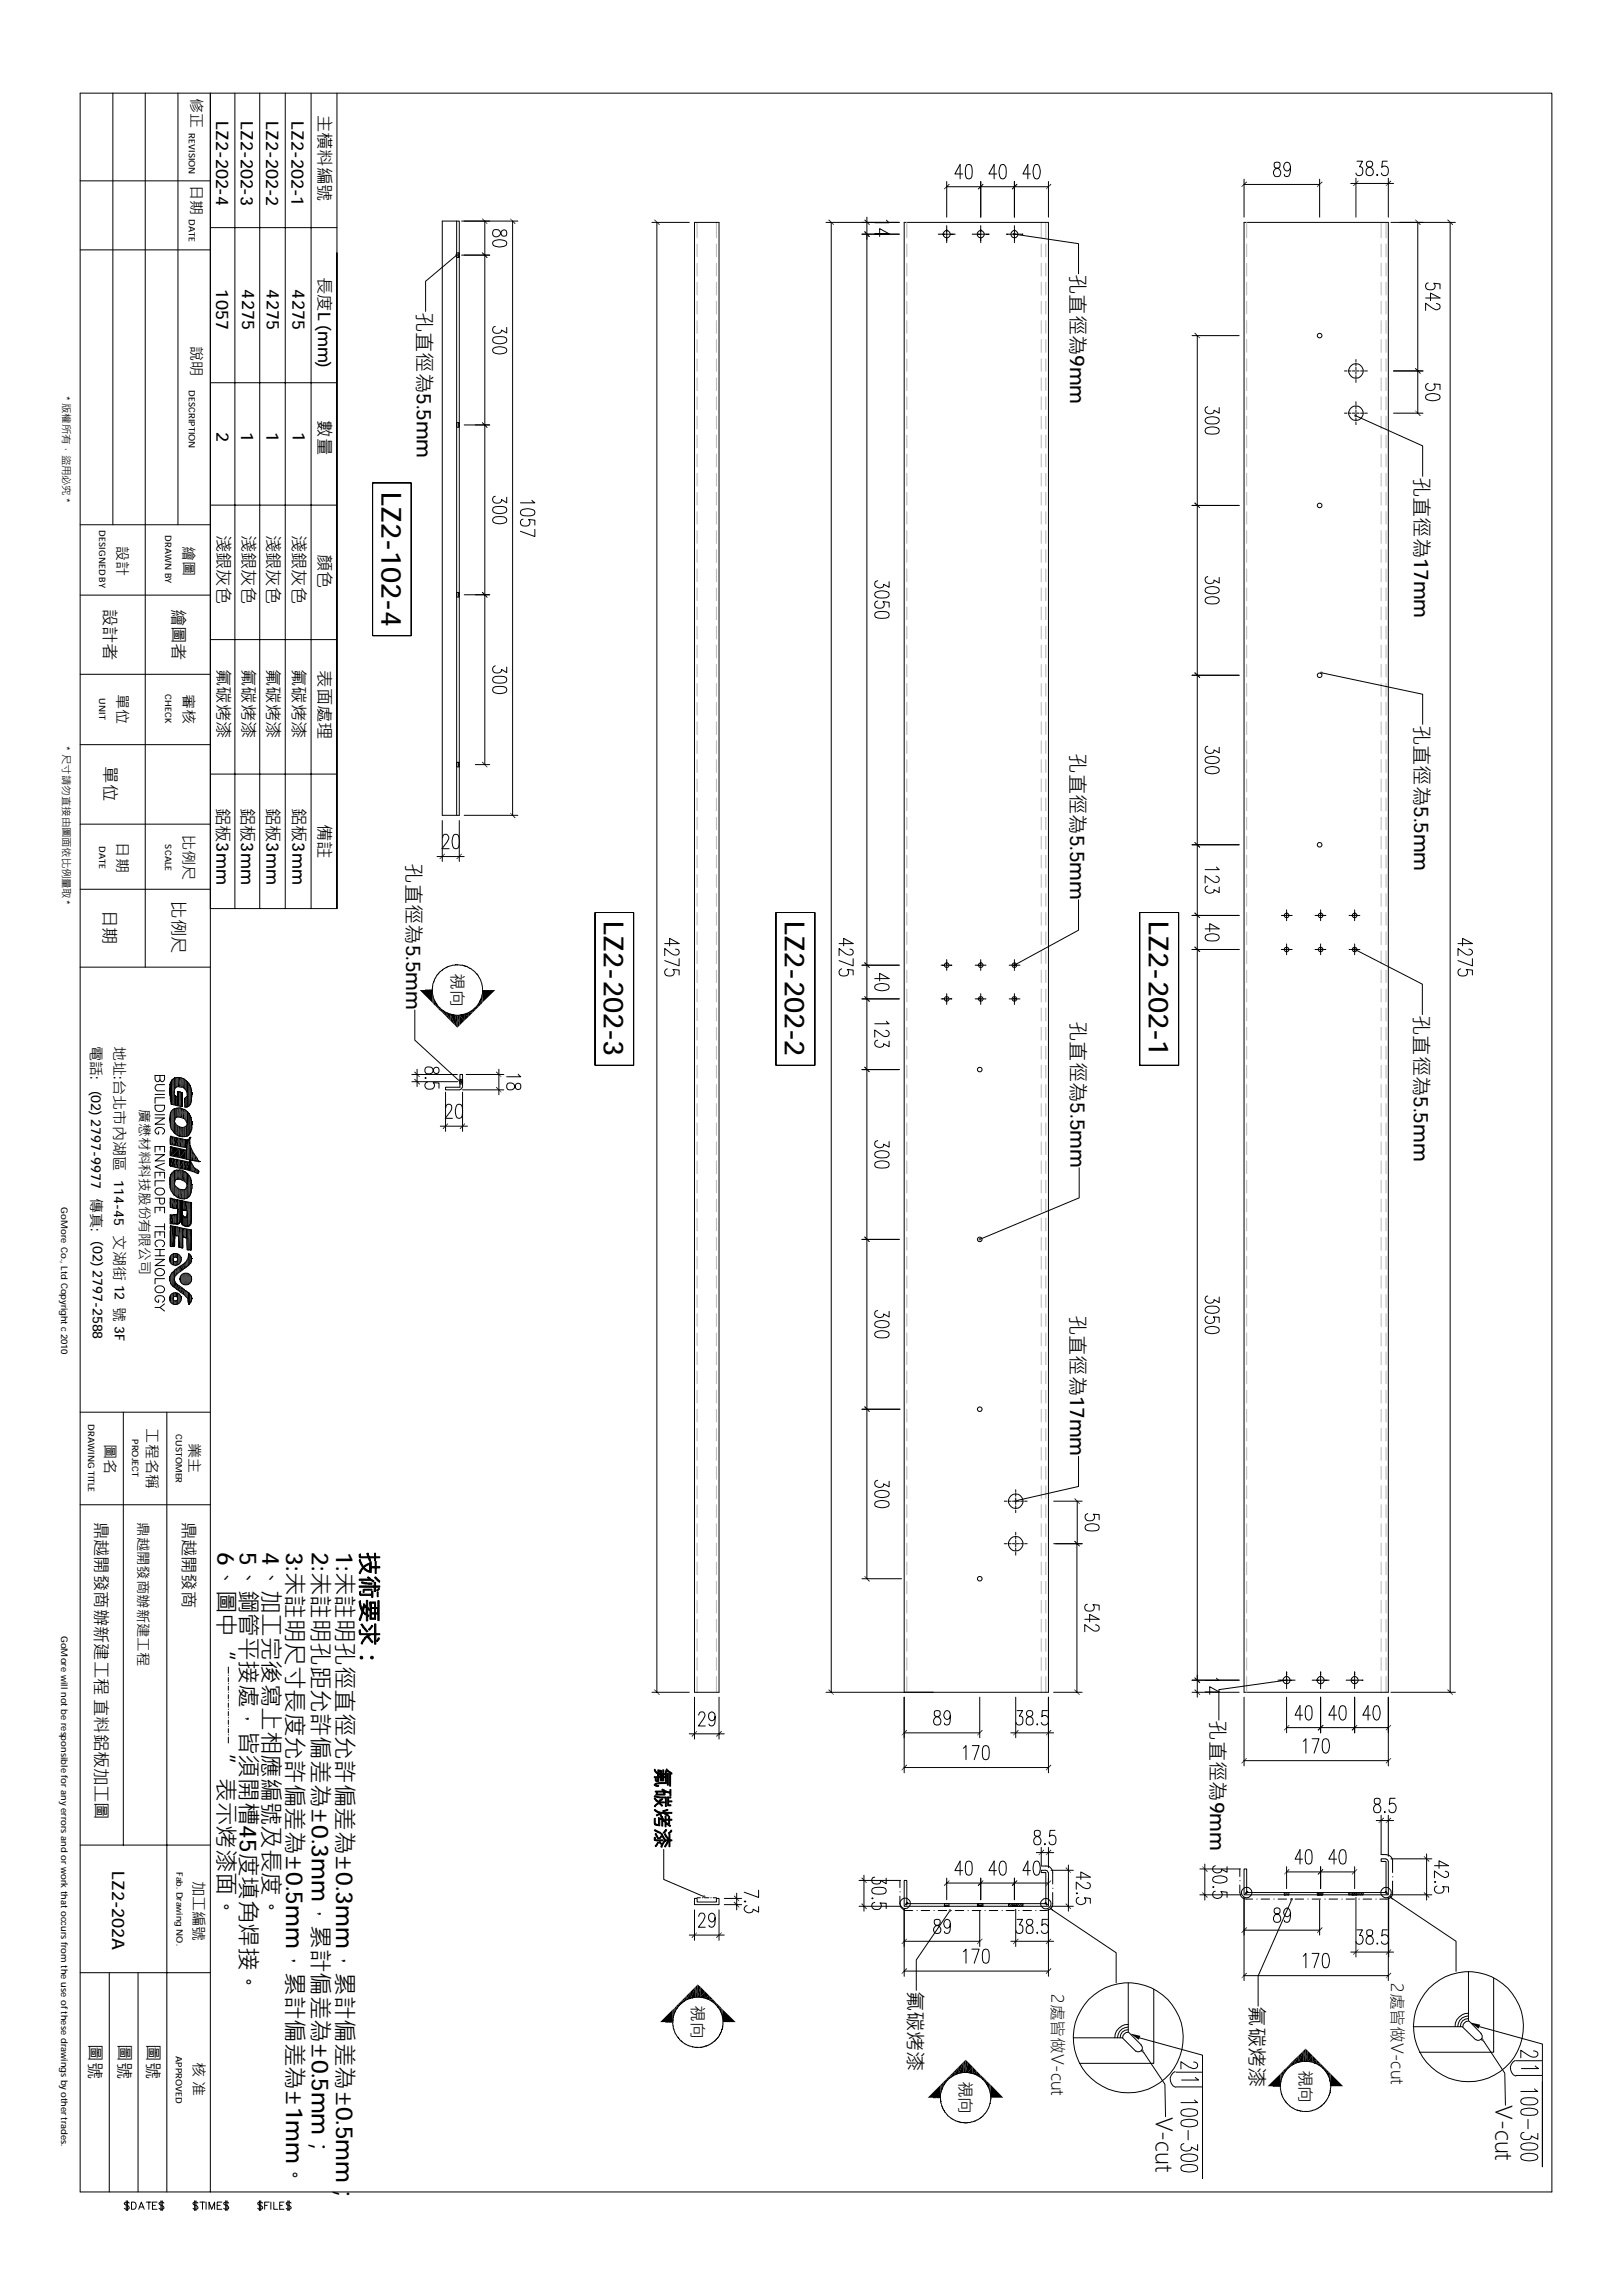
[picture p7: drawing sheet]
<svg xmlns="http://www.w3.org/2000/svg" width="210mm" height="297mm" viewBox="0 0 210 297" stroke-linecap="round" stroke-linejoin="round" font-family="sans-serif">
<defs><g id="words">
<g font-size="3.6">
<text x="49.4" y="63.6" transform="rotate(90 49.4 63.6)">LZ2-102-4</text>
<text x="78.1" y="119.2" transform="rotate(90 78.1 119.2)">LZ2-202-3</text>
<text x="101.6" y="119.2" transform="rotate(90 101.6 119.2)">LZ2-202-2</text>
<text x="148.7" y="119.2" transform="rotate(90 148.7 119.2)">LZ2-202-1</text>
</g>
<g font-size="3">
<text x="28.2" y="200.8" transform="rotate(90 28.2 200.8)">6、圖中“</text>
<text x="31" y="200.8" transform="rotate(90 31 200.8)">5、鋼管平接處，皆須開槽45度填角焊接。</text>
<text x="34" y="200.8" transform="rotate(90 34 200.8)">4、加⼯完後寫上相應編號及⻑度。</text>
<text x="37" y="200.8" transform="rotate(90 37 200.8)">3:未註明尺⼨⻑度允許偏差為±0.5mm，累計偏差為±1mm。</text>
<text x="40.3" y="200.8" transform="rotate(90 40.3 200.8)">2:未註明孔距允許偏差為±0.3mm，累計偏差為±0.5mm；</text>
<text x="43.5" y="200.8" transform="rotate(90 43.5 200.8)">1:未註明孔徑直徑允許偏差為±0.3mm，累計偏差為±0.5mm；</text>
<text x="28.2" y="227" transform="rotate(90 28.2 227)">”表示烤漆面。</text>
</g>
<g font-size="2.9">
<text x="149.6" y="273.8" transform="rotate(90 149.6 273.8)">V-cut</text>
<text x="193.5" y="272.4" transform="rotate(90 193.5 272.4)">V-cut</text>
</g>
<g font-size="2.6">
<text x="138.5" y="35.5" transform="rotate(90 138.5 35.5)">孔直徑為9mm</text>
<text x="53.9" y="40.3" transform="rotate(90 53.9 40.3)">孔直徑為5.5mm</text>
<text x="183" y="61.7" transform="rotate(90 183 61.7)">孔直徑為17mm</text>
<text x="183" y="93.8" transform="rotate(90 183 93.8)">孔直徑為5.5mm</text>
<text x="138.5" y="97.5" transform="rotate(90 138.5 97.5)">孔直徑為5.5mm</text>
<text x="52.6" y="111.7" transform="rotate(90 52.6 111.7)">孔直徑為5.5mm</text>
<text x="183" y="131.3" transform="rotate(90 183 131.3)">孔直徑為5.5mm</text>
<text x="138.5" y="132.1" transform="rotate(90 138.5 132.1)">孔直徑為5.5mm</text>
<text x="138.5" y="170.1" transform="rotate(90 138.5 170.1)">孔直徑為17mm</text>
<text x="156.6" y="222.6" transform="rotate(90 156.6 222.6)">孔直徑為9mm</text>
<text x="117.5" y="257.5" transform="rotate(90 117.5 257.5)">氟碳烤漆</text>
<text x="161.7" y="259.6" transform="rotate(90 161.7 259.6)">氟碳烤漆</text>
</g>
<g font-size="2.2">
<text x="28" y="15.7" transform="rotate(90 28 15.7)">LZ2-202-4</text>
<text x="31.2" y="15.7" transform="rotate(90 31.2 15.7)">LZ2-202-3</text>
<text x="34.5" y="15.7" transform="rotate(90 34.5 15.7)">LZ2-202-2</text>
<text x="37.7" y="15.7" transform="rotate(90 37.7 15.7)">LZ2-202-1</text>
<text x="41.2" y="14.8" transform="rotate(90 41.2 14.8)">主橫料編號</text>
<text x="41.2" y="35.8" transform="rotate(90 41.2 35.8)">⻑度L (mm)</text>
<text x="28" y="37.5" transform="rotate(90 28 37.5)">1057</text>
<text x="31.3" y="37.5" transform="rotate(90 31.3 37.5)">4275</text>
<text x="34.5" y="37.5" transform="rotate(90 34.5 37.5)">4275</text>
<text x="37.8" y="37.5" transform="rotate(90 37.8 37.5)">4275</text>
<text x="28" y="55.9" transform="rotate(90 28 55.9)">2</text>
<text x="31.2" y="55.9" transform="rotate(90 31.2 55.9)">1</text>
<text x="34.5" y="55.9" transform="rotate(90 34.5 55.9)">1</text>
<text x="37.9" y="55.9" transform="rotate(90 37.9 55.9)">1</text>
<text x="41.2" y="54.4" transform="rotate(90 41.2 54.4)">數量</text>
<text x="28.1" y="69.2" transform="rotate(90 28.1 69.2)">淺銀灰色</text>
<text x="31.3" y="69.2" transform="rotate(90 31.3 69.2)">淺銀灰色</text>
<text x="34.5" y="69.2" transform="rotate(90 34.5 69.2)">淺銀灰色</text>
<text x="37.8" y="69.2" transform="rotate(90 37.8 69.2)">淺銀灰色</text>
<text x="41.2" y="71.6" transform="rotate(90 41.2 71.6)">顏色</text>
<text x="13.4" y="78.8" transform="rotate(90 13.4 78.8)">設計者</text>
<text x="22.3" y="78.8" transform="rotate(90 22.3 78.8)">繪圖者</text>
<text x="28.1" y="86.6" transform="rotate(90 28.1 86.6)">氟碳烤漆</text>
<text x="31.3" y="86.6" transform="rotate(90 31.3 86.6)">氟碳烤漆</text>
<text x="34.5" y="86.6" transform="rotate(90 34.5 86.6)">氟碳烤漆</text>
<text x="37.8" y="86.6" transform="rotate(90 37.8 86.6)">氟碳烤漆</text>
<text x="41.2" y="86.7" transform="rotate(90 41.2 86.7)">表面處理</text>
<text x="13.4" y="99.1" transform="rotate(90 13.4 99.1)">單位</text>
<text x="28" y="104.5" transform="rotate(90 28 104.5)">鋁板3mm</text>
<text x="31.2" y="104.5" transform="rotate(90 31.2 104.5)">鋁板3mm</text>
<text x="34.5" y="104.5" transform="rotate(90 34.5 104.5)">鋁板3mm</text>
<text x="37.8" y="104.5" transform="rotate(90 37.8 104.5)">鋁板3mm</text>
<text x="41.2" y="106.6" transform="rotate(90 41.2 106.6)">備註</text>
<text x="13.3" y="117.7" transform="rotate(90 13.3 117.7)">日期</text>
<text x="22.3" y="116.6" transform="rotate(90 22.3 116.6)">比例尺</text>
<text x="58.4" y="125.9" transform="rotate(90 58.4 125.9)">視向</text>
<text x="12.3" y="196.9" transform="rotate(90 12.3 196.9)">鼎越開發商辦新建工程 直料鋁板加工圖</text>
<text x="23.6" y="196.9" transform="rotate(90 23.6 196.9)">鼎越開發商</text>
<text x="14.5" y="242.1" transform="rotate(90 14.5 242.1)">LZ2-202A</text>
<text x="180" y="256.6" transform="rotate(90 180 256.6)">2處皆做V-cut</text>
<text x="89.5" y="259.4" transform="rotate(90 89.5 259.4)">視向</text>
<text x="136.1" y="258" transform="rotate(90 136.1 258)">2處皆做V-cut</text>
<text x="11.5" y="264.5" transform="rotate(90 11.5 264.5)">圖號</text>
<text x="15.3" y="264.5" transform="rotate(90 15.3 264.5)">圖號</text>
<text x="19" y="264.5" transform="rotate(90 19 264.5)">圖號</text>
<text x="124.1" y="269.2" transform="rotate(90 124.1 269.2)">視向</text>
<text x="168.1" y="267.7" transform="rotate(90 168.1 267.7)">視向</text>
</g>
<g font-size="1.9">
<text x="24.7" y="12.6" transform="rotate(90 24.7 12.6)">修正</text>
<text x="24.7" y="23.9" transform="rotate(90 24.7 23.9)">日期</text>
<text x="24.7" y="44.7" transform="rotate(90 24.7 44.7)">說明</text>
<text x="15.1" y="70.6" transform="rotate(90 15.1 70.6)">設計</text>
<text x="23.7" y="70.7" transform="rotate(90 23.7 70.7)">繪圖</text>
<text x="15.1" y="89.8" transform="rotate(90 15.1 89.8)">單位</text>
<text x="23.7" y="89.8" transform="rotate(90 23.7 89.8)">審核</text>
<text x="15.1" y="109" transform="rotate(90 15.1 109)">日期</text>
<text x="23.7" y="108.1" transform="rotate(90 23.7 108.1)">比例尺</text>
<text x="11.7" y="135.3" transform="rotate(90 11.7 135.3)">電話:</text>
<text x="14.7" y="135.3" transform="rotate(90 14.7 135.3)">地址:台北市內湖區 114-45 文湖街 12 號 3F</text>
<text x="19" y="184.8" transform="rotate(90 19 184.8)">工程名稱</text>
<text x="13.5" y="186.8" transform="rotate(90 13.5 186.8)">圖名</text>
<text x="24.4" y="186.7" transform="rotate(90 24.4 186.7)">業主</text>
<text x="17.8" y="196.9" transform="rotate(90 17.8 196.9)">鼎越開發商辦新建工程</text>
<text x="25" y="243.4" transform="rotate(90 25 243.4)">加工編號</text>
<text x="25" y="266.8" transform="rotate(90 25 266.8)">核 准</text>
</g>
<g font-size="1.8">
<text x="11.8" y="141.1" transform="rotate(90 11.8 141.1)">(02) 2797-9977 傳真:</text>
<text x="18" y="143.5" transform="rotate(90 18 143.5)">廣懋材料科技股份有限公司</text>
<text x="12" y="160.6" transform="rotate(90 12 160.6)">(02) 2797-2588</text>
</g>
<g font-size="1.4">
<text x="8.1" y="51.2" transform="rotate(90 8.1 51.2)">* 版權所有，盜用必究 *</text>
<text x="8.1" y="96.5" transform="rotate(90 8.1 96.5)">* 尺寸請勿直接由圖面依比例量取 *</text>
</g>
<g font-size="1.2">
<text x="7.9" y="156.2" transform="rotate(90 7.9 156.2)">GoMore Co., Ltd Copyright c 2010</text>
<text x="7.9" y="211.7" transform="rotate(90 7.9 211.7)">GoMore will not be responsible for any errors and or work that occurs from the use ofthese drawings by other trades.</text>
</g>
<g font-size="1.1">
<text x="24.4" y="17.3" transform="rotate(90 24.4 17.3)">REVISION</text>
<text x="24.4" y="28.3" transform="rotate(90 24.4 28.3)">DATE</text>
<text x="24.4" y="50.5" transform="rotate(90 24.4 50.5)">DESCRIPTION</text>
<text x="12.8" y="68.6" transform="rotate(90 12.8 68.6)">DESIGNED BY</text>
<text x="21.4" y="69.2" transform="rotate(90 21.4 69.2)">DRAWN BY</text>
<text x="21.4" y="89.8" transform="rotate(90 21.4 89.8)">CHECK</text>
<text x="12.8" y="90.3" transform="rotate(90 12.8 90.3)">UNIT</text>
<text x="12.8" y="109.5" transform="rotate(90 12.8 109.5)">DATE</text>
<text x="21.4" y="109.2" transform="rotate(90 21.4 109.2)">SCALE</text>
<text x="11.4" y="184.2" transform="rotate(90 11.4 184.2)">DRAWING TITLE</text>
<text x="22.7" y="185.5" transform="rotate(90 22.7 185.5)">CUSTOMER</text>
<text x="17.1" y="186.2" transform="rotate(90 17.1 186.2)">PROJECT</text>
<text x="22.9" y="242.2" transform="rotate(90 22.9 242.2)">Fab. Drawing NO.</text>
<text x="22.7" y="266" transform="rotate(90 22.7 266)">APPROVED</text>
</g>
</g></defs>
<g fill="none" stroke="#000" stroke-width=".13">
<path d="M10.4 12.1h190.4v271.5h-190.4zM14.6 12.1v55.8M18.8 12.1v113M23 12.1v55.8M27.2 12.1v271.5M30.4 12.1v105.4M33.6 12.1v105.4M36.9 12.1v105.4M40.3 12.1v105.4M43.6 12.1v105.4v-84.8M10.4 23.4h16.8M10.4 32.3h16.8"/>
<path d="M27.2 29.4h16.4M57.2 28.6h2.2v76.9h-2.2zM59 33.1l-3.9 3.3v3.9M59.1 32.7h.3v.6h-.3zM59.1 28.6v76.9M59.4 32.8l-.1 .1v.2l.1 .2M59.7 28.6h7.3M59.7 33h3.7M62.7 28.6v70.3M63.8 29.8a.66 .66 0 0 1 .7 0 .66 .66 0 0 1 .4 .5 .36 .36 0 0 0 .4 .3 .36 .36 0 0 0 .3-.3l-.1-.5a.38 .38 0 0 0-.6 .2 .68 .68 0 0 1-1.1 .5v-.2zM63.8 31.2a1.67 1.67 0 0 1 1.7 0l.1 .3a.92 .92 0 0 1-1.1 .4l-.7-.2v-.2zM66.3 28.6v76.9"/>
<path d="M84.4 28.8h4.8M85 28.8v190.1M89.9 28.8h3.1v190.1h-3.1zM106.9 28.8h9.5M107.6 28.8v190.1M111.5 30.3h4.9M112.2 28.1v176.1M113.2 30.3h1.9l-1.3-.7v1M114.7 28.5l.4 .3h-1.9M121.4 30.3h.1M121.6 30.3h.2M121.8 30.3h.1"/>
<path d="M122 30.3h.1M122.2 30.3h.1M122.4 30.3h.2M122.5 29.7h.1M122.5 30h.1M122.5 30.8h.1M122.5 31.1h.1M122.5 23.5v4.6M122.5 29.2v.3M122.5 29.6v.1M122.5 29.8v.1M122.5 30v.1"/>
<path d="M122.5 30.2v.1M122.5 30.4v.2M122.5 30.7v.1M122.5 30.9v.1M122.5 31.1v.1M122.5 31.3v.1M122.5 24.2h13.2M122.7 30.3h.2M122.9 30.3h.1M123.1 30.3h.1M123.3 30.3h.1M123.5 30.3h.1"/>
<path d="M124.6 22.5h-1l.6-1.2v1.8M125.1 21.4l.2-.1 .3 .1a2.16 2.16 0 0 1 0 1.7h-.3a.85 .85 0 0 1-.4-1zM125.8 30.3h.1M125.9 30.3h.3M126.2 30.3h.2M126.4 30.3h.1M126.6 30.3h.1M126.8 30.3h.2M126.9 23.5v4.6M126.9 29.2v.1M126.9 29.4v.1M126.9 29.6v.1"/>
<path d="M126.9 29.8v.1M126.9 30v.1M126.9 30.2v.2M126.9 30.5v.1M126.9 30.7v.1M126.9 30.9v.1M126.9 31.1v.1M126.9 31.3v.1M126.9 29.7h.1M126.9 30h.1M126.9 30.8h.1M126.9 31.1h.1"/>
<path d="M127 30.3h.3M127.3 30.3h.2M127.5 30.3h.1M127.7 30.3h.1M127.9 30.3h.1M129 22.5h-1l.7-1.2v1.8M129.5 21.4l.3-.1a.91 .91 0 0 1 .4 1v.5l-.2 .3h-.3a.92 .92 0 0 1-.4-1zM130.2 30.3h.1M130.3 30.3h.2M130.5 30.3h.5M131 30.3h.1M131.2 30.3h.2"/>
<path d="M131.3 29.7h.1M131.3 30h.1M131.3 30.8h.1M131.3 31.1h.1M131.3 23.5v4.6M131.3 29.2v.1M131.3 29.4v.1M131.3 29.6v.1M131.3 29.8v.1M131.3 30v.1M131.3 30.2v.2M131.3 30.5v.1"/>
<path d="M131.3 30.7v.1M131.3 30.9v.1M131.3 31.1v.1M131.3 31.3v.1M131.6 30.3h-.2l8.2 1.2v3.9M131.6 30.3h.2M131.8 30.3h.3M132.1 30.3h.1M132.3 30.3h.1M133.3 22.5h-.9l.6-1.2v1.8M133.9 21.4l.3-.1a1.26 1.26 0 0 1 .3 1.5l-.1 .3h-.3a1.15 1.15 0 0 1-.3-1.4zM135.7 23.5v4.6"/>
<path d="M161 23.2v4.9M161 28.8h18.7v190.1h-18.7zM161 23.9h9.8M164.9 21.1a.54 .54 0 0 0 .2 .6 .6 .6 0 0 1 .6 .4 .6 .6 0 0 1-.3 .7 .54 .54 0 0 1-.6-.4 .54 .54 0 0 1 .4-.6l.3-.1a.42 .42 0 0 0-.1-.7zM167 21.6a.49 .49 0 0 1-.5 .5 .59 .59 0 0 1-.4-.6 .59 .59 0 0 1 .5-.5l.2 .1a1.62 1.62 0 0 1 0 1.7h-.3h-.3v-.3M170.8 23.2v4.9M174.8 23.7h5.5M175.5 23.1v5M175.6 20.9h.7l-.4 .7h.2a.67 .67 0 0 1-.1 1.1 .39 .39 0 0 1-.5-.3M176.9 20.9a.41 .41 0 0 0 .1 .7 .6 .6 0 0 1 .7 .4 .6 .6 0 0 1-.3 .7 .54 .54 0 0 1-.6-.4 .54 .54 0 0 1 .4-.6l.2-.1a.39 .39 0 0 0 .2-.4 .39 .39 0 0 0-.2-.3zM178.1 22.6l.1-.1 .1 .1-.1 .1zM179.5 20.9h-.6l-.1 .8a.51 .51 0 0 1 .7-.1 .51 .51 0 0 1 .2 .6 .45 .45 0 0 1-.4 .5 .45 .45 0 0 1-.5-.3"/>
<path d="M179.7 23.1v5M180 28.8h8.3M183.5 28.8v24.7M184.5 38.6h1.9l-1.3-.7v1M184.8 36.6a.44 .44 0 0 0-.3 .4 .44 .44 0 0 0 .2 .5 .77 .77 0 0 0 1-.4v-.2l-.2-.3 .9 .1v.7M185.9 39.3l.2 .1a.41 .41 0 0 1 .2 .6 .41 .41 0 0 1-.7 0l-1.1-.8v1M187.7 28.8v190.1M27.2 49.5h16.4M59.1 54.7h.3v.6h-.3zM59.4 54.7l-.1 .1v.3l.1 .1M60.1 55h3.3M63.8 43.7a2.04 2.04 0 0 1 1.7 0l.1 .4a.92 .92 0 0 1-1.1 .4l-.7-.2v-.2z"/>
<path d="M63.8 45.1a1.67 1.67 0 0 1 1.7 0l.1 .3a.92 .92 0 0 1-1.1 .4l-.7-.2v-.2zM64.1 42.2a.48 .48 0 0 0-.3 .7 .48 .48 0 0 0 .6 .2 .44 .44 0 0 0 .5-.4l.7 .4v-.7M154.3 43.4h6.1M154.9 43.4v176.2M156 54.1a1.69 1.69 0 0 1 1.7 0l.1 .4a.82 .82 0 0 1-1 .3h-.5l-.3-.2v-.1zM156 55.4a1.69 1.69 0 0 1 1.7 0l.1 .4a.82 .82 0 0 1-1 .4l-.5-.1-.3-.1v-.2zM156.3 52.6a.47 .47 0 0 0-.4 .6 .47 .47 0 0 0 .6 .3 .6 .6 0 0 0 .6-.2v-.2l.7 .4v-.8M174 48h.3M174 53.5h.3M174.5 48h.3M174.5 53.5h.3M175 48h.3"/>
<path d="M175 53.5h.3M175.5 46.5v.3M175.5 47v.4M175.5 47.5v.4M175.5 48.1v.3M175.5 48.6v.3M175.5 49.1v.4M175.5 52v.4M175.5 52.5v.4M175.5 53v.4M175.5 53.5v.4M175.5 54.1v.3"/>
<path d="M175.5 54.6v.3M175.6 53.8l8.5 3.9v3.9M175.6 48h.3M175.6 53.5h.3M176.1 48h.3M176.1 53.5h.3M176.6 48h.4M176.6 53.5h.4M180.3 48h3.8M180.3 53.5h3.8M184.6 51.1a1.77 1.77 0 0 1 1.7 0l.1 .4a1.26 1.26 0 0 1-1.6 .3l-.2-.2-.1-.1zM184.8 49.6a.45 .45 0 0 0-.3 .4 .45 .45 0 0 0 .2 .4 .59 .59 0 0 0 .8 0 .59 .59 0 0 0 .1-.7h-.1h.9v.7"/>
<path d="M10.4 67.9h16.8M10.4 77h16.8M27.2 65.3h16.4M48.2 62.5h5v19.7h-5v-19.7h5v19.7h-5zM59.1 76.7h.3v.5h-.3zM59.4 76.7l-.1 .1v.3l.1 .1M60.1 76.9h3.3M63.8 65.7a2.04 2.04 0 0 1 1.7 0l.1 .3a.92 .92 0 0 1-1.1 .4l-.7-.2v-.2zM63.8 67a1.67 1.67 0 0 1 1.7 0l.1 .3a.92 .92 0 0 1-1.1 .5l-.7-.3v-.2zM64.1 64.2a.48 .48 0 0 0-.3 .6 .48 .48 0 0 0 .6 .3 .44 .44 0 0 0 .5-.5l.7 .5v-.8M67.4 66a1.77 1.77 0 0 1 1.7 0l.1 .2-.1 .4a2.16 2.16 0 0 1-1.7 0v-.2zM67.7 67.2a.44 .44 0 0 0-.4 .4 .44 .44 0 0 0 .3 .4 .77 .77 0 0 0 1-.3v-.2l-.2-.3 .8 .1v.6"/>
<path d="M68.8 64.7l.4 .4h-1.8M69.2 68.5v.9l-1.8-.7M113.3 76.7a1.77 1.77 0 0 1 1.7 0l.1 .3a.85 .85 0 0 1-1.1 .4l-.4-.1-.3-.1-.1-.2zM113.3 79.3a2.16 2.16 0 0 1 1.7 0l.1 .3a.85 .85 0 0 1-1.1 .4l-.7-.2-.1-.2zM113.6 75.1a.47 .47 0 0 0-.4 .6 .47 .47 0 0 0 .5 .4 .46 .46 0 0 0 .6-.5l.8 .4v-.7M113.6 77.8a.5 .5 0 0 0-.4 .6 .5 .5 0 0 0 .7 .3 .48 .48 0 0 0 .5-.3 .48 .48 0 0 0-.1-.6l.8 .1v.7M154.3 65.4h6.1M156 76.1a1.69 1.69 0 0 1 1.7 0l.1 .3a1.15 1.15 0 0 1-1.5 .3l-.3-.1v-.2zM156 77.4a1.69 1.69 0 0 1 1.7 0l.1 .4a.82 .82 0 0 1-1 .3h-.5l-.3-.2v-.1zM156.3 74.6a.5 .5 0 0 0-.3 .6 .5 .5 0 0 0 .6 .3l.4-.1 .1-.4 .7 .4v-.7M10.4 96.3h16.8M10.4 87.2h16.8"/>
<path d="M27.2 82.7h16.4M59.1 98.6h.3v.6h-.3zM59.4 98.7l-.1 .1v.2l.1 .2M61.5 98.9h1.9M63.8 87.7a2.04 2.04 0 0 1 1.7 0l.1 .3a.85 .85 0 0 1-1.1 .4l-.7-.2v-.2zM63.8 89a2.04 2.04 0 0 1 1.7 0l.1 .3a.92 .92 0 0 1-1.1 .4l-.7-.2v-.2zM64.1 86.1a.5 .5 0 0 0-.3 .7 .5 .5 0 0 0 .6 .3 .44 .44 0 0 0 .5-.5l.7 .4v-.7M154.3 87.4h6.1M156 98.1a1.69 1.69 0 0 1 1.7 0l.1 .3a1.15 1.15 0 0 1-1.5 .3l-.3-.1v-.2zM156 99.4a1.69 1.69 0 0 1 1.7 0l.1 .3a1.15 1.15 0 0 1-1.5 .3l-.3-.1v-.2zM156.3 96.5a.5 .5 0 0 0-.3 .7 .5 .5 0 0 0 .6 .3l.4-.1 .1-.4 .7 .4v-.7M171.2 87.1l12.9 2.7v3.9"/>
<path d="M10.4 115h16.8M10.4 106.6h16.8M27.2 100.1h16.4M27.2 117.5h16.4M56.6 110.8h3.5M57.2 106.2v5.2M57.3 108.4v-.3a.42 .42 0 0 1 .6-.1 .42 .42 0 0 1 .1 .7l-.8 1.1h.9M58.7 108l.2-.1 .4 .1a2.16 2.16 0 0 1 0 1.7l-.4 .1a.92 .92 0 0 1-.4-1.1zM59.4 106.2v5.2M60.1 105.5h6.9M77 118.1h5v19.7h-5v-19.7h5v19.7h-5zM100.4 118.1h5.1v19.7h-5.1v-19.7h5.1v19.7h-5.1z"/>
<path d="M139.6 116.4v3.9l-8.2 4.5M147.5 118.1h5v19.7h-5v-19.7h5v19.7h-5zM154.3 118.4h6.1M154.3 109.3h6.1M156.3 114.6a.5 .5 0 0 0-.3 .7 .5 .5 0 0 0 .6 .3l.4-.2 .1-.3 .7 .4v-.7M157.4 113.4a.43 .43 0 0 1 .3 .6l-.1 .1a.7 .7 0 0 1-.8-.2l-.8-.6v.9M157.4 112.2l.4 .3h-1.8M165.8 118.4h.1M165.9 118.4h.2M166.2 118.4h.4M166.5 117.7v.2M166.5 117.9v.2"/>
<path d="M166.5 118.1v.2M166.5 118.3v.2M166.5 118.5v.3M166.5 118.8v.2M166.5 119v.1M166.5 118.1h.1M166.5 118.3h.1M166.7 118.4h.1M166.8 118.4h.2M167 118.4h.2M170.2 118.4h.1M170.3 118.4h.2"/>
<path d="M170.6 118.4h.1M170.8 118.4h.4M170.9 117.7v.2M170.9 117.9v.2M170.9 118.1v.2M170.9 118.3v.2M170.9 118.5v.3M170.9 118.8v.2M170.9 119v.1M170.9 118.1h.1M170.9 118.3h.1M171.3 118.4h.1"/>
<path d="M171.4 118.4h.2M174.6 118.4h.2M174.8 118.4h.1M175 118.4h.1M175.2 118.4h.1M175.3 117.7v.2M175.3 117.9v.2M175.3 118.1v.2M175.3 118.3v.2M175.3 118.5v.3M175.3 118.8v.2M175.3 119v.1"/>
<path d="M175.3 118.1h.1M175.3 118.3h.1M175.4 118.4h.2M175.6 118.4h.3M175.9 118.4h.1M10.4 125.1h16.8M20.7 139.1v.7a.27 .27 0 0 0 .5 0l.1-.7h-1.2v.5a.38 .38 0 0 0 .4 .3l.2-.3M22 140v2.5M22.1 139.9v2.9M22.1 139.8v3.1l1.5 .3v-.6a1.71 1.71 0 0 0-.1-1.3h-.2M22.2 139.8v3.1M22.2 139.7v3.2"/>
<path d="M22.3 139.6v3.3M22.4 139.5v3.4M22.5 139.5v3.4M23.9 139.6l.5 .6M23.9 139.6a1.21 1.21 0 0 0-1.9 .8M24.3 139.9v3.3M53.3 139h5.9M53.3 139.9h5.9M53.7 130.7v3.9l5.7 5.2M54 138.3v2.3M55 139.5l.1-.1 .1 .1zM55 128.1h.4"/>
<path d="M55.2 138.1a.66 .66 0 0 1 .9 .6 .36 .36 0 0 0 .4 .2 .36 .36 0 0 0 .3-.3v-.3a.36 .36 0 0 0-.3-.2 .36 .36 0 0 0-.4 .2 .62 .62 0 0 1-.4 .6 .62 .62 0 0 1-.7-.3v-.3zM55.3 140a.5 .5 0 0 0-.3 .6 .5 .5 0 0 0 .7 .3 .51 .51 0 0 0 .5-.2 .51 .51 0 0 0-.1-.6h-.1h.8v.7M55.5 128.1h.1M55.6 128.1h.3M55.9 128h.1M56 128.5v.4M56 127.9l-.1 .1M56 127.6h.1M56 127.7v.1M56 128.1v.1M56 128.3v.1M56 127.8h.1"/>
<path d="M56 129l.1 .1M56.1 127l-.1 .6M56.1 129.2l.1 .1M56.1 126.9v.1M56.2 129.3l.1 .2M56.2 126.8v.1M56.3 129.5h.1M56.3 126.6l-.1 .2M56.3 129.6v.1M56.3 126.6h.1M56.4 129.8l.1 .1M56.4 129.7h.1"/>
<path d="M56.5 126.2l-.2 .3M56.5 129.9l.1 .1M56.5 129.9h.1M56.5 126.2h.1M56.6 130.1l.1 .1M56.6 126.1h.1M56.7 126h.1M56.8 130.2v.1M56.8 130.3l.1 .1M56.8 125.9l-.1 .1M56.8 125.8h.1M56.9 130.4h.1"/>
<path d="M56.9 125.7v.1M57 130.5l.2 .2M57 125.7h.1M57.1 125.6l-.1 .1M57.2 130.7h.1M57.3 125.5h-.2M57.3 130.7l.1 .1M57.3 125.4h.1M57.4 130.8h.1M57.5 130.8l.3 .2M57.5 125.3l-.1 .1M57.7 125.2l-.2 .1"/>
<path d="M57.7 125.2h.1M57.8 131l.2 .1M57.9 125.1h.1M57.9 125.1l-.2 .1M58 131.1h.1M58.1 131.1l.1 .1M58.1 125l-.1 .1M58.3 131.2h.1M58.5 131.3h.1M58.7 131.3h.1M58.8 124.9l-.6 .1M58.9 131.3h.2"/>
<path d="M58.9 124.8l-.1 .1M59 124.8h.1M59.1 131.3h.4M59.2 124.8l.4 .1M59.5 139.6h.4v.6h-.4zM59.5 131.3h.1M59.6 131.3h.1M59.6 124.9h.2M59.7 131.3h.1M59.8 124.9h.2M59.8 131.3h.1M59.9 139.7l-.2 .1v.3l.2 .1"/>
<path d="M60 125h.2M60.2 131.2h-.2M60.2 125h.2M60.3 139h4.9M60.4 131.1l-.2 .1M60.5 125.1l.2 .1M60.6 131l-.1 .1M60.7 125.2l.1 .1M60.7 130.9l-.1 .1M60.8 130.9h.1M60.8 125.3h.1M60.9 125.3l.1 .1"/>
<path d="M61 130.8l-.2 .1M61 125.4l.6 .6M61.1 130.7l-.1 .1M61.3 130.5l-.1 .2M61.3 130.5h.1M61.5 130.4h.1M61.5 130.4l-.1 .1M61.7 126h.1M61.7 126l.1 .1M61.8 126.1h.1M61.8 126.2l.2 .3M61.9 129.9l-.4 .4"/>
<path d="M61.9 129.9h.1M62 126.5h.1M62 129.7h.1M62 129.7l-.1 .1M62.1 126.6v.1M62.1 129.5h.1M62.1 129.5v.2M62.2 126.7l.1 .4M62.2 129.3l-.1 .1M62.2 129.3h.1M62.3 127.1l.1 .2M62.3 129.1l-.1 .1"/>
<path d="M62.4 127.3v.2M62.4 128.8l-.1 .2M62.4 127.5v.3M62.4 128.6v.2M62.4 128.4v.2M62.4 127.8v.2M62.4 128v.2M62.4 128.3v.1M62.4 128.2h.1M64.6 138.3v3.3M67.1 139l.3 .3h-1.8M86 122.1h1.9l-1.2-.7v1"/>
<path d="M86.4 125.3a.48 .48 0 0 0-.4 .4 .48 .48 0 0 0 .3 .5 .77 .77 0 0 0 .9-.3v-.2l-.1-.3 .8 .1v.6M87.4 122.8a.39 .39 0 0 1 .5 .2v.3a.64 .64 0 0 1-1 .1l-.9-.7v.9M87.9 124v1l-1.9-.7M108.6 122.1h1.8l-1.2-.7v1M108.9 125.3a.5 .5 0 0 0-.3 .7 .5 .5 0 0 0 .7 .3l.3-.1a.48 .48 0 0 0 0-.8l.8 .1v.6M110 122.8h.2a.42 .42 0 0 1 .1 .6 .42 .42 0 0 1-.6 .1l-.3-.1-.8-.7v.9M110.4 124v1l-1.8-.7M111.5 124.9h4.9M111.5 129.2h4.9M111.5 138.4h4.9M113.2 126.6h1.9l-1.3-.7v1M113.3 127.5a1.77 1.77 0 0 1 1.7 0l.1 .3a1.15 1.15 0 0 1-1.5 .3l-.3-.1-.1-.2z"/>
<path d="M113.6 134.6h-.2a.48 .48 0 0 0-.2 .6 .48 .48 0 0 0 .5 .3 .46 .46 0 0 0 .6-.5l.8 .4v-.7M114.6 133.3h.1a.43 .43 0 0 1 .3 .7l-.1 .1a.76 .76 0 0 1-.8-.2l-.9-.6v.9M114.7 132.1l.4 .3h-1.9M121.8 124.9h.1M121.8 129.2h.1M122 124.9h.1M122 129.2h.1M122.2 124.9h.1M122.2 129.2h.1M122.4 124.9h.2M122.4 129.2h.2M122.5 124.1v.2"/>
<path d="M122.5 124.4v.1M122.5 124.6v.1M122.5 124.8v.1M122.5 125v.1M122.5 125.2v.2M122.5 125.5h.1M122.5 128.6v.3M122.5 129v.1M122.5 129.2v.1M122.5 129.4v.1M122.5 129.6v.1M122.5 129.8v.1"/>
<path d="M122.5 124.7h.1M122.5 124.5h.1M122.5 129.4h.1M122.5 129.1h.1M122.7 124.9h.2M122.7 129.2h.2M122.9 124.9h.1M122.9 129.2h.1M123.1 124.9h.1M123.1 129.2h.1M126.2 124.9h.2M126.2 129.2h.2"/>
<path d="M126.4 124.9h.1M126.4 129.2h.1M126.6 124.9h.1M126.6 129.2h.1M126.8 124.9h.2M126.8 129.2h.2M126.9 124.1v.2M126.9 124.4v.1M126.9 124.6v.1M126.9 124.8v.1M126.9 125v.1M126.9 125.2v.2"/>
<path d="M126.9 125.5h.1M126.9 128.6v.3M126.9 129v.1M126.9 129.2v.1M126.9 129.4v.1M126.9 129.6v.1M126.9 129.8v.1M126.9 124.7h.1M126.9 124.5h.1M126.9 129.4h.1M126.9 129.1h.1M127 124.9h.5"/>
<path d="M127 129.2h.5M127.5 124.9h.1M127.5 129.2h.1M130.6 124.9h.4M130.6 129.2h.4M131 124.9h.1M131 129.2h.1M131.2 124.9h.2M131.2 129.2h.2M131.3 124.1v.2M131.3 124.4v.1M131.3 124.6v.1"/>
<path d="M131.3 124.8v.1M131.3 125v.1M131.3 125.2v.2M131.3 125.5h.1M131.3 128.6v.3M131.3 129v.1M131.3 129.2v.1M131.3 129.4v.1M131.3 129.6v.1M131.3 129.8v.1M131.3 124.7h.1M131.3 124.5h.1"/>
<path d="M131.3 129.4h.1M131.3 129.1h.1M131.4 124.9h.2M131.4 129.2h.2M131.6 124.9h.2M131.6 129.2h.2M131.8 124.9h.2M131.8 129.2h.2M154.3 122.8h6.1M156 120.2h1.8l-1.3-.7v1M156 121a1.69 1.69 0 0 1 1.7 0l.1 .4a.82 .82 0 0 1-1 .3h-.5l-.3-.2v-.1zM165.8 122.8h.1"/>
<path d="M165.9 122.8h.2M166.2 122.8h.4M166.5 122.1v.2M166.5 122.3v.2M166.5 122.5v.2M166.5 122.8v.1M166.5 123v.1M166.5 123.1v.4M166.5 122.7h.1M166.5 122.9h.1M166.7 122.8h.1M166.8 122.8h.2"/>
<path d="M167 122.8h.2M170.2 122.8h.1M170.3 122.8h.2M170.6 122.8h.1M170.8 122.8h.4M170.9 122.1v.2M170.9 122.3v.2M170.9 122.5v.2M170.9 122.8v.1M170.9 123v.1M170.9 123.1v.4M170.9 122.7h.1"/>
<path d="M170.9 122.9h.1M171.3 122.8h.1M171.4 122.8h.2M174.6 122.8h.2M174.8 122.8h.1M175 122.8h.1M175.2 122.8h.1M175.3 122.1v.2M175.3 122.3v.2M175.3 122.5v.2M175.3 122.8v.1M175.3 123v.1"/>
<path d="M175.3 123.1v.4M175.3 122.7h.1M175.3 122.9h.1M175.4 122.8h.2M175.4 122.9l8.7 4.4v4M175.6 122.8h.3M175.9 122.8h.1M188.7 122.1h1.8l-1.2-.7v1M189 125.3a.5 .5 0 0 0-.3 .7 .5 .5 0 0 0 .7 .3 .48 .48 0 0 0 .5-.3 .48 .48 0 0 0-.2-.6l.8 .1v.6M190.1 122.8h.1a.38 .38 0 0 1 .3 .2 .38 .38 0 0 1-.1 .4l-.1 .1a.8 .8 0 0 1-.7-.1l-.9-.7v.9M190.5 124v1l-1.8-.7M20.1 143h1.2v.4a.67 .67 0 0 1-.6 .4 .67 .67 0 0 1-.6-.4z"/>
<path d="M20.1 144.6h1.2l-1.2 .8h1.2M20.1 149v-.7h1.2v.7M20.1 149.4h1.2l-1.2 .8h1.2M20.1 152.4v-.7h1.2v.7M20.1 155h1.2v.5l-.1 .2-.3 .1-.2-.1v-.7M20.1 156.9v-.7h1.2v.7M20.1 141.6h1.2M20.1 144.2h1.2M20.1 158.7h1.2M20.2 153.8a.65 .65 0 0 1 1.1 .4 .65 .65 0 0 1-.7 .4 .65 .65 0 0 1-.5-.6zM20.5 146.4v.3a.43 .43 0 0 1-.5-.4 .43 .43 0 0 1 .5-.4 .57 .57 0 0 1 .8 .5l-.3 .3M20.7 148.3v.5"/>
<path d="M20.7 151.7v.4M20.7 156.2v.5M20.7 159.4v.4M21.3 140.3h-.9a.41 .41 0 0 0-.3 .4 .41 .41 0 0 0 .3 .4h.9M21.3 142h-1.2v.7M21.3 150.5l-1.2 .4 1.2 .5M21.3 152.8h-1.2v.6M21.3 158.3v.8M21.9 141.3l.1 .4M22 150.1v.3M22 152.8v.8M22 144.9l.1 .7"/>
<path d="M22 152.3l-.1 .5M22 153.6l.2 .6M22 148.9v.6l2.6 .6-.1 .2M22 150.8l.4 .1 2.2 .6M22 159.2v2l.2 .1M22 147.2v.8l.1 .1M22 144.2l.2-.5v2.5l-.2-.6M22 140.1v2.1M22 150v.2M22 150.4v.3M22 155.6l.1 .2M22 149.8l.4 .1"/>
<path d="M22 149.9h.1M22 149.8h.1M22 149.8v.2M22 140.4v.9M22 150.8l.1 .1M22 141.8l.1 .3M22 142.1l.1 .4M22 144.2l-.1 .7M22 155.6h.1M22 155h.1M22 156l.1 .2M22 156.2h.1"/>
<path d="M22 157.2h.1M22 158.3h.1M22 157.7h.1M22 158.6v2.6M22.1 147.1v.1M22.1 148.4v.5M22.1 155.9l-.1 .1M22.1 158.6v2.6M22.1 148.4h-.1M22.1 156.2l.3 .1M22.1 143.8v2.2M22.1 147.1l2.1 .4"/>
<path d="M22.1 151.9v2.1M22.1 158.6l-.1 .3v2.3M22.1 148.3l.2 .1M22.1 148.4h.1M22.1 142.4v.4M22.1 147h.1M22.1 155.1l-.1-.1v.6M22.1 142.8h.1M22.1 148.1h.1M22.1 155h.1M22.1 143.7v2.5M22.2 151.8v2.4"/>
<path d="M22.2 158.6v2.7M22.2 148.1l1.8 .3M22.2 155.1l2.5 .5M22.2 143.7l.3-.3v3.2M22.2 151.7v2.5M22.2 146.1l.4 .4M22.2 154.2l.3 .4M22.3 148.4l1.9 .4M22.3 151.7l-.3 .7M22.3 143.6v2.7M22.3 151.6v2.8M22.3 143.5v2.9"/>
<path d="M22.4 151.5v3M22.4 143.5v3M22.4 149.9l.4 .1M22.4 156.3l.3 .1M22.4 151.6l-.1 .2M22.4 151.5v3.1M22.5 143.5v3.1M22.5 157.2h-.5v1.1l.6 .1M22.5 158.7v2.6M22.5 157.1h.3M22.5 151.5v3.1M22.5 146.5l.4 .4"/>
<path d="M22.5 158.3h.2M22.5 155.1h.1M22.5 151.4v3.3M22.6 141v.4M22.6 158.7l-.1 2.6M22.6 145v.2M22.6 154.6l.4 .3M22.6 153.1v.2l.4 .4M22.6 158.7v2.5M22.6 151.5h-.2M22.6 145.2l.2 .2M22.6 152.9v.2"/>
<path d="M22.6 159.9v.1M22.6 157.2h.1M22.7 159.8l.4 .1v1.5h.2M22.7 140.8l-.1 .2M22.7 144.8l-.1 .2M22.7 152.7l-.1 .2M22.7 156.3l.3 .1M22.7 158.4h.4M22.8 150l1.7 .3M22.8 145.5l.5 .3M22.8 157.2h.1M22.9 144.5l-.3 .2"/>
<path d="M22.9 152.6h-.2M22.9 152.6h.6M22.9 157.1h.1M22.9 144.5l.5 .1M22.9 154.9l.6 .2M22.9 156.4h.1M22.9 155.2h.1M23 146.9a1.54 1.54 0 0 0 1.4 0M23 153.7l.3 .2M23 156.9l-.1 .1M23 157.1h-.1M23 156.9h.1"/>
<path d="M23 155.2v3.2M23 143.3l.6 .1M23 143.4l-.4 .1M23 156.4v.5M23 157l-.1 .1M23 156.5h.1M23 156.4h.1M23 156.7h.1M23.1 141.2l-.1 .7-.4-.2-.1-.3M23.1 155.2v3.1M23.1 155.3v3M23.2 141.3h.1"/>
<path d="M23.2 140.6l-.5 .1M23.2 140.6l.3 .1M23.2 155.3v3h-.1M23.2 155.3v3M23.2 151.3l.5 .1M23.2 151.4l-.6 .1M23.2 158.2l-.1 .1M23.2 158.2h.1M23.3 155.3v2.9M23.3 155.3v2.8M23.3 145.8l.3 .1M23.3 155.3v2.7"/>
<path d="M23.3 158.1l-.1 .1M23.3 158h.1M23.3 155.3l.1 2.7M23.4 144.6l.4 .1M23.4 153.9h.3M23.4 158l.1 .1M23.4 158h.1M23.4 158.8v2.6M23.4 155.3v2.8M23.4 158.9v2.5M23.5 152.6l.2 .2M23.5 158.1v.1"/>
<path d="M23.5 158.2v-2.9v3M23.5 140.6l.3 .1M23.5 158.3l.1 .1M23.5 158.2v.1M23.5 158.9v2.5M23.5 155.3v3.1M23.5 143.5h.3M23.6 155.3v3.1M23.6 158.9v2.5M23.6 156.5v.3M23.6 156.9v.4M23.6 158.4l.1 .1"/>
<path d="M23.7 157.3h.1M23.7 158.9l-.1 2.5h-.1M23.7 151.5l.3 .1M23.7 156.6h-.1h.1M23.7 158.5l.2 .1M23.7 157.3l.3 .2M23.7 156.6h.2M23.7 157.4h.1M23.7 156.5h.1M23.7 158.5h.1M23.7 140.7l.4 .5M23.8 143.5l.2 .1"/>
<path d="M23.8 152.8l.2 .1M23.8 157.5h.1M23.8 156.6h.2M23.9 144.8l.2 .3M23.9 158.6l.1 .1M23.9 157.5h.2M23.9 155.4h.1M24 156.6l.2 .1v.2M24 151.6l.2 .2M24 148.4h.1M24 143.7l.5 .4M24 145.7l-.4 .2"/>
<path d="M24 152.9l.2 .3M24 148.1v.3M24.1 145.1l.1 .1M24.1 153.8l-.3 .1M24.1 148v.1M24.1 157.4l-.1 .1M24.1 148.5v.2M24.1 141.1l.1 .3M24.1 153.6l-.1 .1M24.1 157.4h.1M24.2 148.7h.1M24.2 153.3v.2"/>
<path d="M24.2 147.9l-.1 .1M24.2 145.6l-.1 .1M24.2 153.1v.2M24.2 147.7l-.1 .2M24.2 147.6l-.1 .2M24.2 147.6h-.1M24.2 157.3l-.1 .1M24.2 157.3h.1M24.2 159v2.7M24.2 141.4v.2M24.2 145.2v.4M24.2 147.5v.1"/>
<path d="M24.2 156.9v.3M24.2 155l-.7 .1M24.2 153.5v.2M24.2 156.7h.1M24.2 156.9h.1M24.2 157h.1M24.2 143.7v3.3M24.2 147.7v2.3M24.2 151.8v3.2M24.3 155.5v3.2M24.3 141.7l-.4 .4v1.1h.2M24.3 151.8l.2 .3"/>
<path d="M24.3 157.1l-.1 .1M24.3 157.3h-.1M24.3 155.5v3.2l.2-.1M24.3 147.7l-.1 .8M24.3 143.8v3.2M24.3 151.8v3.2M24.3 147.5v2.5M24.3 143.9v3M24.4 143.9v3M24.4 155.5v3.2h-.4M24.4 140v3.2M24.4 151.9v3.1"/>
<path d="M24.4 154.8l-.2 .2M24.4 147.3v2.7M24.4 144v2.9M24.4 155.5v3.1M24.5 140.1v3M24.5 147.3l-.2 .4M24.5 150.3h.1M24.5 159.1v2.6M24.5 152.1v2.7M24.5 144v2.8M24.5 147.2v2.9M24.5 155.5v3.1"/>
<path d="M24.5 144.2l.2 .3M24.5 152.1l.2 .3M24.6 144.1v2.6M24.6 147.4v.6M24.6 147.7v3.7M24.6 148l.5 1.3M24.6 140.2v2.9M24.6 152.1v2.7M24.6 148v3.5M24.6 155.6v3M24.6 159.1v2.6M24.6 140.4v2.6"/>
<path d="M24.6 147.3v.1M24.6 147.1l-.1 .2M24.6 151.5l.4 .1M24.6 146.5l-.2 .3M24.6 144.3v2.3M24.6 147.2v.1M24.6 150.1l.2 .5M24.6 150.1h.1M24.6 150.1h.2M24.6 142.8l-.2 .3-.3 .1M24.6 158.4l-.1 .2M24.6 140.4v2.5"/>
<path d="M24.6 152.3v2.4M24.6 155.6v2.9M24.7 159.1v2.6M24.7 155.6h.1l-.1 2.6M24.7 152.4v2.2M24.7 155.6v2.8M24.7 144.5l.1 .4M24.7 152.4l.1 .4M24.7 155.6h.1M24.7 144.3v2.3M24.7 140.6v2.3M24.7 152.4v2.1"/>
<path d="M24.7 146.3l-.1 .2M24.7 154.2l-.2 .6M24.7 158.3v.1M24.7 158.2h.1M24.7 140.6v2.2M24.8 159.1l-.1 2.6M24.8 150.1l.6 .1M24.8 146.1l-.1 .3M24.8 144.9v1M24.8 152.9v.4M24.8 156.9h.1M24.8 157.7h.1"/>
<path d="M24.8 156.2h.1M24.8 155.9h.1M24.8 155.6h-.1v2.7M24.8 141.1l-.4-1v3.1M24.8 150.6l.3 .3M24.8 142.4l-.2 .5M24.8 141.7v.7M24.8 141.3v.3M24.8 153.8l-.1 .4M24.8 153.3v.5M24.8 145.9v.3M25 151.6l.6 .2"/>
<path d="M25 150.9l.2 .2M25.1 149.3l.5 .6M25.2 151.1l.2 .2M25.4 151.2l.2 .2M25.4 150.2h.3M25.5 150l.1 .1M25.6 151.5h.2l-.2 .3M25.6 151.8h.1M25.6 150.3h.2M25.7 150.1v.1M25.7 150.2l.1 .1M57 145.7h3.5"/>
<path d="M57.7 141.3v5.1M57.7 143.3v-.3a.42 .42 0 0 1 .6-.1 .42 .42 0 0 1 .1 .6l-.8 1.2h.9M59.1 142.9h.4a.85 .85 0 0 1 .4 1l-.2 .7-.3 .1a.92 .92 0 0 1-.5-1.1zM59.8 140.7l-.1 .2-.2 .1M59.9 140.7v-1.7h-.4v1.7h-1.8v.3h1.8M59.9 141.3v5.1M59.9 141h5.3M65.7 140.2a.66 .66 0 0 1 .6 0 .66 .66 0 0 1 .4 .5 .36 .36 0 0 0 .4 .3 .36 .36 0 0 0 .3-.3v-.3a.36 .36 0 0 0-.3-.3 .36 .36 0 0 0-.4 .3 .62 .62 0 0 1-.4 .6 .62 .62 0 0 1-.7-.3zM113.3 149.1a1.77 1.77 0 0 1 1.7 0l.1 .3a.85 .85 0 0 1-1.1 .4h-.4l-.3-.2-.1-.2zM113.3 150.4a1.77 1.77 0 0 1 1.7 0l.1 .3a.85 .85 0 0 1-1.1 .4l-.7-.2-.1-.2zM113.6 147.6a.47 .47 0 0 0-.4 .5 .47 .47 0 0 0 .5 .4 .46 .46 0 0 0 .6-.5l.8 .4v-.7M139.7 151.1v3.9l-12.7 5.3"/>
<path d="M20.1 160.1v-.7h1.2v.7M20.1 162.9h1.2l-1.2 .8h1.2M20.1 161.7h1.2M20.1 162.5h1.2M20.2 166.6a.65 .65 0 0 1 .6-.2 .65 .65 0 0 1 .5 .5 .71 .71 0 0 1-1.2 0zM20.2 164.2a.65 .65 0 0 1 1.1 .5 .65 .65 0 0 1-.7 .4 .65 .65 0 0 1-.5-.6zM20.4 161.3a.43 .43 0 0 1-.3-.5 .43 .43 0 0 1 .4-.4 .53 .53 0 0 1 .8 .6l-.3 .3M20.5 168.2v.3a.43 .43 0 0 1-.5-.5 .43 .43 0 0 1 .5-.4 .53 .53 0 0 1 .8 .6l-.3 .3M20.7 161.7v.8M20.7 169.1l.6 .5M21.3 165.4h-1.2v.7M21.3 168.7l-.6 .4h-.6"/>
<path d="M22 165.3v.3M22 165.6v.2M22 165.8l.1 .2M22.1 166l.1 .2M22.1 161.2v-2.6l2.7 .5v2.4M22.2 164.7l-.2 .7M22.2 166.2l.4 .4M22.2 161.2h.3M22.5 164.4v2.2M22.5 165.5l.1 .2M22.6 161.1l-.1 .2M22.6 165.3v.2"/>
<path d="M22.6 164.4l-.3 .3M22.6 166.6l.8 .6M22.6 165.7l.1 .1M22.6 165.2v.1M22.6 160v.3M22.7 168.3h.1M22.7 168.8h.1M22.7 165.9l.5 .5M22.7 163.3h.1M22.7 163.7h.1M22.7 165l-.1 .2M23.1 164l-.5 .3"/>
<path d="M23.2 166.3l.4 .4M23.2 164.6l-.4 .4M23.3 167.2l.5 .3 .3 .3M23.3 161.4h.2M23.6 166.7l.3 .1M23.7 164.2l-.5 .4M23.8 160.1h.1M23.8 160h-.1v1.1M23.8 166.9l.5 .3M23.9 164.1l-.2 .1M24 160.1v.1M24 160.1h.2v1.6h.2"/>
<path d="M24.1 163.9l-.2 .2M24.2 167.8l.1 .3M24.3 162.9l-.2 .3-1.1 .8M24.3 168.2v.3M24.3 167.2l.2 .1M24.4 168.5v.2M24.4 168.7h.1M24.4 167.2l.3 .4 .1 .4M24.4 163.7l-.3 .2M24.5 168.7h.1M24.6 162.3l-.2-.1-.1 .7M24.6 162.2l.2 .3"/>
<path d="M24.6 168.6l-.1 .1M24.7 163.4l-.3 .2M24.7 162.6l.1 .5M24.7 161.5v.2h-.3M24.8 168.3l-.2 .3M24.8 167.9v.4M24.8 163.1l-.1 .3M111.5 160.3h4.9M113.3 171.1a1.77 1.77 0 0 1 1.7 0l.1 .3a1.15 1.15 0 0 1-1.5 .3l-.3-.1-.1-.2zM113.3 172.4a1.77 1.77 0 0 1 1.7 0l.1 .3a.85 .85 0 0 1-1.1 .4l-.4-.1-.3-.1-.1-.2zM113.6 169.5a.47 .47 0 0 0-.4 .6 .47 .47 0 0 0 .5 .4 .46 .46 0 0 0 .6-.5l.8 .4v-.7M156 169.2a1.69 1.69 0 0 1 1.7 0l.1 .3a.9 .9 0 0 1-1 .4l-.8-.2v-.2z"/>
<path d="M156 171.8a1.69 1.69 0 0 1 1.7 0l.1 .4a1.15 1.15 0 0 1-1.5 .3l-.3-.2v-.1zM156.3 167.7a.5 .5 0 0 0-.3 .6 .5 .5 0 0 0 .6 .3l.4-.2 .1-.3 .7 .4v-.7M156.3 170.3a.47 .47 0 0 0-.4 .5 .47 .47 0 0 0 .6 .4 .58 .58 0 0 0 .7-.6l-.2-.2h.8v.7M10.4 194.7h16.8M10.4 182.7h16.8M16 182.7v56M21.6 182.7v100.9M111.5 182.3h5M113.3 193a1.77 1.77 0 0 1 1.7 0l.1 .4a1.15 1.15 0 0 1-1.5 .3l-.3-.2-.1-.1zM113.3 194.3a1.77 1.77 0 0 1 1.7 0l.1 .4a1.15 1.15 0 0 1-1.5 .3l-.3-.2-.1-.1zM113.6 191.5l-.2 .1a.48 .48 0 0 0-.2 .6 .48 .48 0 0 0 .5 .2 .46 .46 0 0 0 .6-.4l.8 .3v-.7M130 194.2h.3"/>
<path d="M130 199.7h.3M130.5 194.2h.4M130.5 199.7h.4M131 194.2h.4M131 199.7h.4M131.4 192.7v.4M131.4 193.2v.4M131.4 193.8v.3M131.4 194.3v.3M131.4 194.8v.4M131.4 195.4v.3M131.4 198.2v.4"/>
<path d="M131.4 198.7v.4M131.4 199.2v.4M131.4 199.8v.3M131.5 194.2h.4M131.5 199.7h.4M132.1 194.2h.3M132.1 199.7h.3M132.6 194.2h.3M132.6 199.7h.3M136.4 194.2h3.6M136.4 199.7h3.6M139.4 199.7v19.2"/>
<path d="M139.4 194.2v5.5M139.6 188.4v3.9l-8 1.8M140.5 197.3a1.67 1.67 0 0 1 1.7 0v.4a.85 .85 0 0 1-1 .4l-.7-.2-.1-.2zM140.8 195.8a.5 .5 0 0 0-.4 .7 .5 .5 0 0 0 .7 .3 .51 .51 0 0 0 .5-.3 .51 .51 0 0 0 0-.6h-.1h.7v.7M29.5 218.9h.1M29.5 215.7v.8M29.5 217v.6M29.5 218.1v.6M29.5 219.2v.6M29.5 216.7h.1M29.5 217.8h.1M84.4 218.9h4.8"/>
<path d="M89.9 219.6v5.4M93 219.6v5.4M106.9 218.9h28.8v-190.1h-18.7v190.1M111.5 204.2h5.2M117 219.6v9.7M126.8 219.6v5.2M131.4 200.3v.3M131.4 200.8v.4M131.4 219.6v5.2M135.7 219.6v9.7M136.4 218.9h3.6M140.4 209.5h1.8l-1.2-.6v.9"/>
<path d="M140.7 207.5a.44 .44 0 0 0-.3 .4 .44 .44 0 0 0 .2 .5 .77 .77 0 0 0 1-.3v-.3l-.2-.2 .8 .1v.6M141.8 210.2h.1a.43 .43 0 0 1 .3 .7l-.1 .1a.76 .76 0 0 1-.8-.2l-.9-.6v.9M154.3 218.9h6.1M154.3 217.4h6.1M156 218.9h1.8l-1.3-.7v1M157.4 217.1l.4 .3h-1.8M161 219.6v8.9M165.4 217.4h.1M165.6 217.4h.1M165.7 217.4h.2M165.9 217.4h.2M166.2 217.4h.4"/>
<path d="M166.3 217.4l-8.6 1.2v3.9M166.5 217.7h.1M166.5 217.5h.1M166.5 216.6h.1M166.5 216.4h.1M166.5 216.3v.1M166.5 216.4v.2M166.5 216.6v.2M166.5 216.8v.3M166.5 217.1v.2M166.5 217.3v.2M166.5 217.5v.2"/>
<path d="M166.5 217.7v.2M166.5 217.9v.5M166.5 218.4v.1M166.5 219.6v4.6M166.7 217.4h.1M166.8 217.4h.2M167 217.4h.2M167.3 217.4h.1M167.5 217.4h.1M169.8 217.4h.1M170 217.4h.1M170.2 217.4h.1"/>
<path d="M170.3 217.4h.2M170.6 217.4h.1M170.8 217.4h.4M170.9 216.3v.1M170.9 216.4v.2M170.9 216.6v.2M170.9 216.8v.2M170.9 217v.3M170.9 217.3v.2M170.9 217.5v.2M170.9 217.7v.2M170.9 217.9v.2"/>
<path d="M170.9 218.1v.3M170.9 218.4v.1M170.9 219.6v4.6M170.9 217.7h.1M170.9 217.5h.1M170.9 216.6h.1M170.9 216.4h.1M171.3 217.4h.1M171.4 217.4h.2M171.7 217.4h.1M171.9 217.4h.1M174.2 217.4h.1"/>
<path d="M174.3 217.4h.5M174.8 217.4h.1M175 217.4h.1M175.2 217.4h.1M175.3 217.7h.1M175.3 217.5h.1M175.3 216.6h.1M175.3 216.4h.1M175.3 216.3v.1M175.3 216.4v.2M175.3 216.6v.2M175.3 216.8v.2"/>
<path d="M175.3 217v.3M175.3 217.3v.2M175.3 217.5v.2M175.3 217.7v.2M175.3 217.9v.2M175.3 218.1v.3M175.3 218.4v.1M175.3 219.6v4.6M175.4 217.4h.2M175.6 217.4h.3M175.9 217.4h.2M176.1 217.4h.1"/>
<path d="M176.3 217.4h.1M179.7 219.6v8.9M180 218.9h8.3M10.4 238.7h16.8M29.5 220.3v.6M29.5 221.4v.6M29.5 222.5v.6M29.5 223.6v.6M29.5 224.7v.8M29.5 220h.1M29.5 221.1h.1M29.5 222.2h.1"/>
<path d="M29.5 223.3h.1M29.5 224.4h.1M85.9 239.3v3.8l5.1 2.2M89.2 224.3h4.5M90.4 221.9l.2-.3 .1-.1 .4 .1a.59 .59 0 0 1-.1 .8l-.6 .9h.9M92.5 222.1a.49 .49 0 0 1-.4 .5 .6 .6 0 0 1-.4-.6 .6 .6 0 0 1 .5-.5l.3 .2a2.14 2.14 0 0 1-.2 1.5l-.3 .1-.2-.1-.1-.2M117 228.7h18.7M117 224.2h9.8M120.9 221.4a.48 .48 0 0 0 .4 .7 .54 .54 0 0 1 .4 .7 .54 .54 0 0 1-.8 .3 .65 .65 0 0 1 0-.7 .65 .65 0 0 1 .6-.4 .41 .41 0 0 0-.1-.7zM123 221.9l-.1 .3-.3 .2a.58 .58 0 0 1-.5-.5 .58 .58 0 0 1 .5-.6l.2 .1a1.96 1.96 0 0 1 0 1.7l-.3 .1-.2-.1-.1-.2M124.7 226.2l.3-.4v1.9M125.8 225.8h.9l-.6 1.9"/>
<path d="M127.3 225.9l.3-.1a.82 .82 0 0 1 .4 1.1v.4l-.2 .3-.3 .1a.85 .85 0 0 1-.4-1.1zM130.8 224.2h5.6M131.6 221.3h.7l-.4 .7h.2a.67 .67 0 0 1-.1 1.2 .39 .39 0 0 1-.5-.4M132.9 221.4a.41 .41 0 0 0 .2 .6 .61 .61 0 0 1 .6 .5 .61 .61 0 0 1-.3 .7 .54 .54 0 0 1-.6-.5 .54 .54 0 0 1 .4-.6l.2-.1a.39 .39 0 0 0 .3-.3 .39 .39 0 0 0-.3-.4zM133.9 236.9a.48 .48 0 0 0 .4 .7 .53 .53 0 0 1 .4 .8 .53 .53 0 0 1-.8 .1 .66 .66 0 0 1 .6-1 .41 .41 0 0 0-.1-.7zM134.1 239.7h2.3M134.2 223v.2v-.1zM134.7 239v2.4M135.2 238.5l.1 .1-.1 .1zM135.6 221.3h-.7l-.1 .8a.51 .51 0 0 1 .7-.1 .51 .51 0 0 1 .2 .7 .48 .48 0 0 1-.4 .5 .48 .48 0 0 1-.6-.4M135.7 239v2.6M136.5 236.8h-.6l-.1 .8a.5 .5 0 0 1 .6-.1 .5 .5 0 0 1 .3 .6l-.1 .3a.44 .44 0 0 1-.5 .3 .44 .44 0 0 1-.3-.4"/>
<path d="M161 227.8h18.7M166.5 223.5h13.2M168.6 221.9h-1l.6-1.2v1.8M168.7 225.3l.3-.4v1.9M169.1 220.8l.3-.1a.85 .85 0 0 1 .4 1l-.2 .7-.3 .1a.91 .91 0 0 1-.4-1l.1-.5zM169.1 239.4l.2-.1 .3 .1a2.16 2.16 0 0 1 0 1.7l-.3 .1a.85 .85 0 0 1-.4-1.1zM169.8 224.9h.9l-.6 1.9M171.3 225l.3-.1a.92 .92 0 0 1 .4 1.1l-.2 .7-.3 .1a.91 .91 0 0 1-.4-1.1l.1-.4zM173 221.9h-1l.6-1.2v1.8M173.5 220.8l.3-.1a.85 .85 0 0 1 .4 1l-.2 .7-.3 .1a1.17 1.17 0 0 1-.3-1.5zM173.5 239.4l.2-.1 .3 .1a2.16 2.16 0 0 1 0 1.7l-.3 .1a.92 .92 0 0 1-.4-1.1zM177.3 221.9h-.9l.6-1.2v1.8"/>
<path d="M177.9 232.7a.5 .5 0 0 0 .1 .7 .6 .6 0 0 1 .7 .4 .6 .6 0 0 1-.3 .7 .54 .54 0 0 1-.7-.4 .54 .54 0 0 1 .4-.6l.3-.1a.41 .41 0 0 0 0-.8zM177.9 220.8l.3-.1a1.15 1.15 0 0 1 .3 1.5l-.1 .2-.3 .1a1.17 1.17 0 0 1-.3-1.5zM178.1 235.5h2.2M178.7 234.9v5h.7a.86 .86 0 0 1 .8 .9v1.5M179.2 234.3l.1 .1-.1 .1zM179.7 234.9v5.2M180.6 232.6h-.7l-.1 .9a.52 .52 0 0 1 .6-.2 .52 .52 0 0 1 .3 .7l-.1 .3a.44 .44 0 0 1-.5 .2 .44 .44 0 0 1-.4-.4M184.6 239.8v6M10.4 255.2h16.8M14.1 255.2v28.4M17.9 255.2v28.4M87.5 260l-.1 .1"/>
<path d="M87.6 259.8l-.1 .2M87.6 259.8h.1M87.7 259.7h.1M87.8 259.6h.1M87.9 259.5l-.1 .1M87.9 259.4h.1M88 259.3l-.1 .1M88.1 259.3h.1M88.2 259.2l-.1 .1M88.2 259.2h.1M88.3 259l-.1 .1M88.4 259h.1"/>
<path d="M88.5 258.9l-.1 .1M88.6 258.9h.1M88.8 258.8l-.2 .1M88.9 258.7h-.1M88.9 258.7h.1M89.1 258.6h-.1M89.2 258.6h.1M89.2 250.3h4.5M89.3 258.5l-.1 .1M89.4 258.5h.1M89.7 258.4l-.1 .1M89.9 245.6h.3v.5h2.5v-.5h.3v.8h-3.1z"/>
<path d="M89.9 247.1v3.9M90 258.4h-.2M90 258.4h.2M90.2 245.5h.4M90.2 258.4h.3M90.4 247.9l.2-.3 .1-.1 .4 .1a.46 .46 0 0 1 0 .6l-.7 1.1h.9M90.5 258.4h.1M90.7 258.4h.1M90.9 245.5h.1M90.9 258.4l.2 .1M91.1 258.5h.2M91.2 245.5h.5"/>
<path d="M91.3 258.5h.1M91.4 258.6h.1M91.5 258.6h.1M91.6 258.6l.1 .1M91.8 258.7l.1 .1M91.9 258.8l.3 .2M92 245.5h.1M92.3 245.5h.4M92.3 259h.1M92.3 259.1l.1 .1M92.5 259.2h.1M92.5 259.2l.1 .1"/>
<path d="M92.5 248.1a.49 .49 0 0 1-.4 .6 .6 .6 0 0 1-.4-.7 .6 .6 0 0 1 .5-.5l.3 .3a2.14 2.14 0 0 1-.2 1.4l-.3 .1-.2-.1-.1-.1M92.6 259.4h.2M92.8 259.5h.1M92.8 259.5l.1 .1M92.9 259.7h.1M92.9 259.7l.1 .1M93 259.8l.2 .4M93 247.1v3.9M93.7 246.4h2.3M93.7 245.6h2.3M95.3 244.9v2.2M96.3 246h.2l-.1 .1z"/>
<path d="M96.7 246.5a.47 .47 0 0 0-.4 .6 .47 .47 0 0 0 .6 .4 .46 .46 0 0 0 .6-.5l.7 .4v-.7M98.2 244.5v1l-1.9-.7M111.2 246.6h5.4M111.2 243.3h5.3M111.8 242.6v4.7M112.8 245.6l.1-.1 .1 .1zM112.9 244.3a2.16 2.16 0 0 1 1.7 0l.1 .4a.85 .85 0 0 1-1.1 .4l-.7-.2-.1-.2zM113.2 242.9a.45 .45 0 0 0-.4 .5 .45 .45 0 0 0 .6 .3 .45 .45 0 0 0 .6-.2v-.2l.7 .4v-.7M113.2 246.1a.42 .42 0 0 0-.4 .3 .42 .42 0 0 0 .1 .4 .65 .65 0 0 0 .7 .2 .65 .65 0 0 0 .4-.5l-.1-.3h.8v.7M116.5 245.3v1a.93 .93 0 0 0 .8 .9h.8M116.5 243.3v.9M116.5 244.8h.1"/>
<path d="M117 247v8.7M117 255h18.7M117 251.1h9.8M117.3 246.1l.2 .2M117.3 246.2l-.1 .2 .1 .1 .1-.2M117.3 246.2l.1 .1M117.3 246.2l.2 .1M117.4 246.3h17.9l.2 .2 .1-.1M118.7 247.2h.1M119.2 247.2h1.1M120.9 247.2h.1M120.9 248.4a.5 .5 0 0 0 .4 .7 .51 .51 0 0 1 .4 .8 .51 .51 0 0 1-.9-.1 .68 .68 0 0 1 .7-.8 .42 .42 0 0 0-.1-.7z"/>
<path d="M121.4 247.2h1.1M122.2 246.3h.6v.3h-.6zM122.3 246.7l.1-.2h.2l.2 .2M122.5 243v2.8M122.5 243.6h13.2M122.9 247.3l-4.3 6.3v3.9M123 248.9l-.1 .3-.3 .3a.58 .58 0 0 1-.5-.6 .58 .58 0 0 1 .5-.6l.2 .1a1.83 1.83 0 0 1 0 1.6l-.3 .1-.2-.1-.1-.1M123.1 247.2h.1M123.6 247.2h1.1M124.6 242h-1l.6-1.2v1.8M124.7 252.5l.3-.3v1.8M125.1 240.9l.3-.1a.85 .85 0 0 1 .4 1l-.2 .7-.3 .1a.82 .82 0 0 1-.4-1l.1-.5z"/>
<path d="M125.3 247.2h.1M125.8 252.2h.9l-.6 1.8M125.8 247.2h1.1M126.5 246.3h.6v.3h-.6zM126.5 246.7l.2-.2h.2l.1 .2M126.6 246.3h.6v.3h-.6zM126.7 246.7l.1-.2h.2l.2 .2M126.8 247.3v4.5M126.9 243v2.8M127.3 252.3l.3-.1a.82 .82 0 0 1 .4 1v.4l-.2 .3-.3 .1a.85 .85 0 0 1-.4-1.1zM127.5 247.2h.1M128 247.2h1.1"/>
<path d="M128.9 242h-.9l.7-1.2v1.8M129.5 240.9l.3-.1a.85 .85 0 0 1 .4 1v.5l-.2 .2-.3 .1a.9 .9 0 0 1-.4-1zM129.7 247.2h.1M130.2 247.2h1.1M130.5 246.3h1.9v.3h-1.9zM130.5 246.3l.4 .3M130.5 246.6h.1M130.8 246.3l.3 .3M130.8 251.1h5.6M131 246.3h.6v.3h-.6zM131.1 246.7l.1-.2h.2l.2 .2M131.1 246.3l.3 .3"/>
<path d="M131.3 243v2.8M131.4 246.3l.3 .3M131.4 247v4.8M131.6 248.3h.7l-.4 .7h.2a.64 .64 0 0 1-.1 1.1 .39 .39 0 0 1-.5-.3M131.7 246.3l.3 .3M131.8 247.2h.1M132 246.3l.3 .3M132.3 246.3l.1 .1M132.4 247.2h1.1M132.9 248.4a.43 .43 0 0 0 .2 .6 .59 .59 0 0 1 .6 .4 .59 .59 0 0 1-.3 .7 .52 .52 0 0 1-.6-.4 .52 .52 0 0 1 .4-.6 .47 .47 0 0 0 .4-.7l-.2-.1zM133.3 242h-.9l.6-1.2v1.8M133.9 240.9l.3-.1a1.15 1.15 0 0 1 .3 1.5l-.1 .2-.3 .1a1.15 1.15 0 0 1-.3-1.5z"/>
<path d="M134 247.2h.1M134.2 250v.1v-.1zM134.7 241.4h.6a.86 .86 0 0 1 .9 .9v1.4M135.3 246.2l.2 .2M135.3 246.2v.1M135.3 246.2l-.1 .1M135.3 246.1l-.1 .2M135.6 248.3h-.7l-.1 .8 .1-.1a.53 .53 0 0 1 .6 0 .53 .53 0 0 1 .2 .6 .48 .48 0 0 1-.4 .5 .48 .48 0 0 1-.6-.3M135.6 242.3v-.3h-.3h-.6v.3h.6v3.9M135.7 242.3v4.3h-18.7v-3.3h.3v2.9M135.7 243v2.8M135.7 247v8.7"/>
<path d="M136 246.6h2.9M136 242h2.9M136.1 247l8.3 5.6v3.9M136.1 247l.1 .1M136.2 244.8v1.5a.87 .87 0 0 1-.9 .9h-.7M136.2 244.3h.1M138.3 241.3v6M139.3 244.9h.1v.1zM139.3 242.9h1.8l-1.2-.7v.9M139.6 245.5a.5 .5 0 0 0-.3 .6 .5 .5 0 0 0 .7 .3 .51 .51 0 0 0 .5-.3 .51 .51 0 0 0-.2-.6l.8 .1v.6M140.7 243.6h.2a.42 .42 0 0 1 .1 .6 .42 .42 0 0 1-.6 .1l-.3-.1-.8-.7v.9M146 256.5v6.4l1.7 1.7"/>
<path d="M149.3 257.3v9.6h-9.6M155.3 245.1h5.3M155.3 241.8h5.2M155.9 241.2v4.6M156.9 244.1h.2l-.1 .1zM157 242.9a1.77 1.77 0 0 1 1.7 0l.1 .3a1.26 1.26 0 0 1-1.5 .3l-.3-.1-.1-.2zM157.3 241.4a.47 .47 0 0 0-.4 .5 .47 .47 0 0 0 .5 .4 .48 .48 0 0 0 .7-.5l.7 .4v-.7M157.3 244.7a.47 .47 0 0 0-.4 .5 .47 .47 0 0 0 .5 .4 .53 .53 0 0 0 .7-.2 .53 .53 0 0 0-.1-.7l.8 .1v.7M160.4 243.9v.9a.86 .86 0 0 0 .9 .9h.8M160.4 241.8v1M160.4 243.3h.1M161 245.5v10.7"/>
<path d="M161 255.6h18.7M161 249.7h9.8M161.3 244.7l.2 .1M161.3 244.8l-.1 .1v.1l.2-.2M161.3 244.8h.1M161.4 244.8h17.9M162.6 245.7h.1M163.2 245.7h1.1M164.8 245.7h.1M164.9 247a.46 .46 0 0 0 .2 .6 .6 .6 0 0 1 .6 .4 .6 .6 0 0 1-.3 .7 .54 .54 0 0 1-.6-.4 .54 .54 0 0 1 .4-.7h.3a.41 .41 0 0 0-.1-.8h-.3zM165.4 245.7h1.1M166.2 244.8h.6v.3l-.6 .1z"/>
<path d="M166.2 245.2l.2-.2h.2l.2 .2M166.5 241.5v2.8M166.5 242.2h8.8M167 247.5a.49 .49 0 0 1-.5 .5 .59 .59 0 0 1-.4-.6 .59 .59 0 0 1 .5-.6 1.28 1.28 0 0 1 .2 1.8l-.3 .1-.3-.1v-.2M167 245.7h.1M167.1 245.9l-4.3 9.7v3.9M167.6 245.7h1.1M168.6 240.5h-1l.6-1.2v1.9M168.7 253.1l.3-.4v1.9M169.2 245.7h.1M169.8 252.7h.9l-.6 1.9M169.8 245.7h1.1"/>
<path d="M170.5 244.8h.6v.3l-.6 .1zM170.5 245.2l.1-.2h.3l.1 .2M170.6 244.8h.6v.3l-.6 .1zM170.6 245.2l.2-.2h.2l.2 .2M170.8 245.8v4.5M170.9 241.5v2.8M171.3 252.8l.2-.1 .3 .1a1.77 1.77 0 0 1 0 1.7l-.2 .1-.3-.1a2.16 2.16 0 0 1 0-1.7zM171.4 245.7h.1M172 245.7h1.1M173 240.5h-1l.6-1.2v1.9M173.7 245.7h.1M174.2 245.7h1.1"/>
<path d="M174.5 244.8h1.9v.3h-1.9zM174.5 245.1h.1M174.5 244.8l.4 .3M174.8 252.5h5.5M174.8 244.8l.4 .3M175 244.8h.6v.3l-.6 .1zM175 245.2l.2-.2h.2l.2 .2M175.1 244.8l.4 .3M175.3 241.5v2.8M175.4 244.8l.4 .3M175.5 245.5v7.7M175.6 249.7h.7l-.4 .7h.2a.63 .63 0 0 1 .3 .7 .63 .63 0 0 1-.6 .4l-.2-.1-.1-.2"/>
<path d="M175.7 244.8l.4 .3M175.9 245.7h.1M176 244.8l.4 .3M176.3 244.8l.1 .1M176.4 245.7h1.1M176.9 249.8a.5 .5 0 0 0 .1 .6 .6 .6 0 0 1 .7 .4 .6 .6 0 0 1-.3 .7 .54 .54 0 0 1-.6-.4 .54 .54 0 0 1 .4-.6l.3-.1a.41 .41 0 0 0-.1-.7zM178.1 245.7h.1M178.2 251.4h.1l-.1 .1zM179.4 240.5h-.7v.3h.7v4M179.4 240.5l.2 .1 .1 .2v4.3h-18.7v-3.3h.3v3M179.4 244.8l.1 .1v.1l-.2-.2M179.4 244.8h-.1"/>
<path d="M179.4 244.7l-.2 .1M179.5 249.7h-.6l-.1 .8a.52 .52 0 0 1 .7-.1 .52 .52 0 0 1 .2 .6l-.1 .3a.45 .45 0 0 1-.4 .2 .45 .45 0 0 1-.4-.3M179.7 245.5v10.7M179.7 245.5v7.7M180 245.1h5.3M180 240.5h5.3M180.2 243.4v1.4a.87 .87 0 0 1-.8 .9h-.8M180.2 245.7l-.1-.1 8.3 5.5v3.9M180.2 242.8h.1M185.6 243.5l.1-.1 .1 .1zM185.6 241.4h1.9l-1.3-.7v1M186 244a.5 .5 0 0 0-.3 .6 .5 .5 0 0 0 .6 .3 .51 .51 0 0 0 .5-.2 .51 .51 0 0 0 0-.6h-.1h.8v.7"/>
<path d="M187 242.1l.4 .1 .1 .1-.1 .5a.59 .59 0 0 1-.9-.1l-.9-.7v.9M190 255v6.4l1.7 1.7M193.3 255.9v9.6h-9.6M86.1 261.6h.4M86.6 261.6h.1M86.7 261.6h.3M87.1 261.6v.5M87.1 261.2h.1M87.1 261.3v.1M87.1 261.5v.1M87.1 261.4h.1M87.1 261.1v.1"/>
<path d="M87.1 262.4l.1 .1M87.1 261h.1M87.1 262.1h.1M87.1 262.2v.1M87.2 260.8l-.1 .2M87.2 260.8h.1M87.2 262.6v.1M87.2 260.6v.2M87.2 262.5h.1M87.3 260.4l-.1 .2M87.3 262.8v.2M87.3 260.4h.1"/>
<path d="M87.3 263l.1 .1M87.4 260.2l-.1 .1M87.4 263.1l.1 .2M87.4 260.2h.1M87.6 263.4v.1M87.7 263.5h.1M87.7 263.6h.1M87.8 263.7h.1M87.8 263.7l.1 .1M87.9 263.8h.1M88 263.9l.1 .1M88.1 264l.1 .1"/>
<path d="M88.3 264.1h.1M88.3 264.2l.3 .2M88.6 264.4l.2 .1M88.8 264.5l.2 .1M89 264.6l.2 .1M89.3 264.7h.2M89.5 264.8h.1M89.6 264.8h.1M89.7 264.8l.2 .1M89.9 264.9h.1M90.1 264.9h.2M90.3 264.9h.2"/>
<path d="M90.6 264.9h.1M90.9 264.8l-.2 .1M91.1 264.8h-.2M91.1 264.8h.1M91.3 264.7h-.1M91.5 264.7h-.1M91.6 264.6v.1M91.7 264.6h-.1M91.9 264.4l-.2 .1M91.9 264.4h.1M92.1 264.4h-.1M92.1 264.3h.1"/>
<path d="M92.3 264.2l-.1 .1M92.5 264.1h-.2M92.5 264v.1M92.6 263.9l-.1 .1M92.6 263.9h.1M92.8 263.8h-.1M92.8 263.7h.1M92.9 263.6l-.1 .1M92.9 263.6h.1M93 263.4v.1M93 263.4h.1M93.1 263.2v.1"/>
<path d="M93.2 263.2h.1M93.2 260.2l.1 .2M93.3 263l-.1 .1M93.3 263h.1M93.3 260.5l.1 .1M93.3 262.8v.2M93.3 262.8h.1M93.3 260.4h.1M93.4 262.6l-.1 .1M93.4 262.6h.1M93.4 260.7l.1 .1M93.4 260.6h.1"/>
<path d="M93.5 262.4l-.1 .1M93.5 262.4h.1M93.5 260.9v.1M93.5 260.8h.1M93.5 261.1l.1 .1M93.5 262.2v.1M93.5 262.2h.1M93.5 261.1h.1M93.6 262l-.1 .1M93.6 261.3v.1M93.6 261.5v.2M93.6 261.8v.1"/>
<path d="M93.6 261.3h.1M120.8 271.4h.3M121.2 271.4h.1M121.4 271.4h.3M121.7 271v.2M121.7 271.3v.1M121.7 271.5v.1M121.7 271.6h.1M121.7 271.7l.1 .1M121.8 270.7l-.1 .2M121.8 272.1v.1M121.8 271.9h.1"/>
<path d="M121.8 271.9v.1M121.8 270.5v.2M121.8 272.3l.1 .1M121.9 272.5h.1M121.9 270.3h.1M121.9 270.4l-.1 .1M121.9 270.2v.1M121.9 272.5l.1 .2M122 272.7h.1M122 270.1v.1M122 272.7v.2M122 270v.1"/>
<path d="M122.1 272.9h.1M122.1 273h.1M122.1 269.8l-.1 .1M122.1 269.7h.1M122.2 273.1h.1M122.2 273.1l.1 .1M122.3 269.5v.1M122.3 269.6l-.1 .1M122.3 273.2v.1M122.3 273.3l.3 .3M122.4 269.4l-.1 .1M122.6 273.6l.1 .2 .4 .2"/>
<path d="M122.7 269.1l-.3 .3M122.8 268.9l-.1 .1M123 268.8l-.1 .1M123 268.8h.1M123.1 274.1h.1M123.2 268.7h-.1M123.3 274.1v.1M123.3 274.2l.3 .1M123.4 268.5l-.2 .1M123.4 268.5h.1M123.7 274.3v.1M123.7 274.4h.1"/>
<path d="M123.7 268.4l-.3 .1M123.9 274.4h.1M123.9 274.5h.1M124 268.3h-.2M124.1 274.5l.1 .1M124.2 268.2l-.2 .1M124.3 274.6h.2M124.4 268.2h-.2M124.5 274.6h.2M124.7 274.6h.1M124.8 274.6h.1M124.9 268.1l-.5 .1"/>
<path d="M124.9 274.6h.2M124.9 268.1h.2M125.1 268.1h.2M125.1 274.6h.1M125.2 274.6h.1M125.3 268.1h.1M125.3 274.6h.2M125.3 268.2h.2M125.5 268.2h.1M125.6 268.2h.1M125.7 274.5l-.1 .1M125.7 268.2h.1"/>
<path d="M125.8 268.3h.1M125.9 274.5h-.1M125.9 268.3h.2M126 274.5h.1M126.2 274.4h-.2M126.2 268.4h.1M126.4 268.4v.1M126.4 274.3l-.2 .1M126.4 268.5h.2M126.6 274.2l-.2 .1M126.6 268.6h.1M126.7 274.1l-.1 .1"/>
<path d="M126.7 268.7l.2 .1M126.8 274.1h.1M126.9 268.8l.1 .1M126.9 274l-.1 .1M127.1 268.9h.1M127.1 273.8l-.1 .1M127.1 273.8h.1M127.1 269l.1 .1M127.3 273.7l-.1 .1M127.3 269.1h.1M127.3 269.1l.1 .1M127.4 273.5l-.1 .2"/>
<path d="M127.4 273.5h.1M127.4 269.3l.1 .1M127.6 269.4v.2M127.7 269.6l.1 .1M127.7 269.6h.1M127.7 273.1l-.2 .4M127.8 273l-.1 .1M127.8 269.8v.1M127.8 269.8h.1M127.9 272.8l-.1 .2M127.9 270l.2 .3M127.9 272.7h.1"/>
<path d="M127.9 269.9v.1M128 272.5l-.1 .2M128.1 272.3l-.1 .2M128.1 270.4v.1M128.1 270.6v.1M128.1 272.1v.2M128.1 270.8h.1M128.1 271.9v.2M128.1 272.1h.1M128.2 271.7h.1M128.2 270.8v.2M128.2 271.1v.2"/>
<path d="M128.2 271.7v.2M128.2 271.3v.1M128.2 271.5v.1M128.2 271.5h.1M138.9 263.6h6.3l1.8 1.8M146 262.6a1.02 1.02 0 0 0-1.1 1M146 262.2a1.4 1.4 0 0 0-1.4 1.4M146 261.9a1.73 1.73 0 0 0-1.7 1.7M146 262.9a.72 .72 0 0 0-.7 .7M147.4 263.6l8.2 2.3v15.9v-11.1M147.7 264.6l.1 .2a.52 .52 0 0 1-.2 .6 .52 .52 0 0 1-.6-.1M147.9 265.5l2.8 4.1 .1 4.2"/>
<path d="M152.1 268a1.1 1.1 0 0 0-.7 1 1.1 1.1 0 0 0 .7 1M152.2 268.1h3.3M152.2 270h3.3M152.9 273a2.4 2.4 0 0 1 2 0l.1 .2-.1 .4a2.4 2.4 0 0 1-2 0l-.1-.2zM152.9 274.4a2.4 2.4 0 0 1 2 0l.1 .2-.1 .3a2.4 2.4 0 0 1-2 0l-.1-.2zM152.9 278.9a2.4 2.4 0 0 1 2 0l.1 .2-.1 .3a2.4 2.4 0 0 1-2 0l-.1-.2zM153.2 277.3a.46 .46 0 0 0-.4 .4 .46 .46 0 0 0 .3 .5 .88 .88 0 0 0 1.1-.2v-.2l.8 .4v-.8M153.8 275.6v1.2M154.5 266.8a.44 .44 0 0 1 .5 .5 .44 .44 0 0 1-.6 .3l-.6-.2-1-.7v1M154.6 271.7l.4 .3h-2.2M154.7 268.8l.4 .3h-2.2M164.8 269.9h.3"/>
<path d="M165.2 269.9h.1M165.7 269.9v.5M165.7 269.8v.1h-.3M165.7 269.5h.1M165.7 269.6v.1M165.7 269.7h.1M165.7 270.5l.1 .1M165.7 269.3h.1M165.7 269.4v.1M165.8 270.7v.1M165.8 269.1v.2M165.8 270.8h.1"/>
<path d="M165.8 270.9l.1 .1M165.9 268.9l-.1 .2M165.9 271.1l.1 .2M165.9 271h.1M165.9 268.7v.2M165.9 268.7h.1M166 271.3v.1M166 268.5l-.1 .1M166.1 271.4l.1 .2M166.2 271.7l.1 .1M166.3 268.1l-.2 .3M166.3 271.8h.1"/>
<path d="M166.3 271.9h.1M166.4 267.9h.1M166.4 268h-.1M166.4 272h.1M166.5 272v.1M166.5 267.7h.1M166.5 267.8l-.1 .1M166.6 272.1h.1M166.6 272.2l.1 .1M166.7 272.3l.2 .1M166.8 267.4l-.3 .3M166.8 267.4h.1"/>
<path d="M166.9 272.4h.1M166.9 272.5l.3 .2M167 267.3l-.1 .1M167.2 267.2l-.2 .1M167.3 272.7h.1M167.3 272.7l.3 .2M167.3 267.1l-.1 .1M167.4 267.1h.1M167.6 267h-.2M167.6 272.9l.2 .1M167.8 266.9h-.2M167.9 273h.1"/>
<path d="M167.9 266.8l-.1 .1M168 266.8h.1M168.1 273h.1M168.1 273.1h.1M168.2 266.8h.1M168.3 273.1h.1M168.5 273.1l.2 .1M168.7 266.7h-.5M168.7 273.2h.4M168.7 266.7h.1M168.9 266.7h.1M169.1 266.7h.1"/>
<path d="M169.1 273.2h.2M169.3 266.7h.2M169.5 273.1l-.2 .1M169.5 266.7l.2 .1M169.7 273.1h-.2M169.7 266.8h.3M169.8 273.1h.1M169.9 273h-.1M170 266.9h.1M170.1 273h-.1M170.1 266.9h.1M170.2 266.9l.1 .1"/>
<path d="M170.3 272.9l-.1 .1M170.3 267h.1M170.4 267l.3 .2M170.6 272.7l-.2 .1M170.7 272.7h-.1M170.7 267.2h.1M170.8 267.2l.1 .1M170.8 272.6h.1M170.9 272.5l-.1 .1M170.9 267.4l.3 .2M170.9 272.5h.1M171.1 272.4h-.1"/>
<path d="M171.1 272.3v.1M171.2 272.2v.1M171.2 267.6h.1M171.3 272.2h.1M171.3 267.7h.1M171.4 272.1h-.1M171.4 272h.1M171.4 267.8l.1 .1M171.4 267.8h.1M171.5 271.9l-.1 .1M171.5 271.9h.1M171.5 268l.1 .1"/>
<path d="M171.5 268h.1M171.7 271.7l-.1 .1M171.7 271.7h.1M171.7 268.1v.1M171.7 268.2v.1M171.8 271.5l-.1 .1M171.8 268.3l.1 .2M171.9 268.5l.1 .2M171.9 271.3l-.1 .1M172 271.1l-.1 .2M172 271.1h.1M172 268.7h.1"/>
<path d="M172 268.8v.1M172 270.9v.1M172 270.9h.1M172 269l.1 .1M172 268.9h.1M172.1 269.2v.1M172.1 269.1h.1M172.1 270.7v.1M172.1 270.7h.1M172.1 270.5v.1M172.1 270.5h.1M172.1 269.4h.1"/>
<path d="M172.2 269.4v.1M172.2 269.6v.1M172.2 269.8h.1M172.2 270.3v.1M172.2 269.6h.1M172.2 270.1v.1M172.2 269.8v.2M182.9 262.2h6.3l1.8 1.7M190 261.1a1.02 1.02 0 0 0-1 1.1M190 260.8a1.4 1.4 0 0 0-1.4 1.4M190 260.5a1.73 1.73 0 0 0-1.7 1.7M190 261.5a.72 .72 0 0 0-.7 .7"/>
<path d="M191.5 262.2l8.1 2.2v15.9v-11M191.6 263.1l.2 .2a.52 .52 0 0 1-.2 .6 .52 .52 0 0 1-.6-.1M191.9 264l2.8 4.2 .1 4.2M196.1 266.6a1.1 1.1 0 0 0-.7 1 1.1 1.1 0 0 0 .8 1M196.2 266.6h3.3M196.2 268.5h3.3M196.9 271.6a2.4 2.4 0 0 1 2 0l.1 .3a1.13 1.13 0 0 1-1.3 .4h-.5l-.3-.2-.1-.2zM196.9 273a2.4 2.4 0 0 1 2 0l.1 .3a1.13 1.13 0 0 1-1.3 .4l-.8-.2-.1-.2zM196.9 277.4a2.4 2.4 0 0 1 2 0l.1 .4a1.13 1.13 0 0 1-1.3 .4l-.8-.2-.1-.2zM196.9 278.8a2.4 2.4 0 0 1 2 0l.1 .3a1.23 1.23 0 0 1-1.3 .5l-.8-.3-.1-.2zM197.2 275.9a.42 .42 0 0 0-.4 .2 .42 .42 0 0 0 .1 .5 .95 .95 0 0 0 1.3-.1v-.2l.8 .5v-.8M197.7 274.2v1.2"/>
<path d="M198.5 265.3l.4 .2 .1 .1v.3a.82 .82 0 0 1-1.2 0l-1-.7v1M198.6 270.2l.4 .4h-2.2M198.7 267.3l.4 .3h-2.2M16.3 284.7v1.3M16.5 284.7v1.3M16.7 285l-.2-.1a.33 .33 0 0 0-.4 .2l.5 .3 .1 .2v.1l-.2 .1-.4-.1M17 284.9a.5 .5 0 0 1 .6 .3 .5 .5 0 0 1-.2 .6h-.4zM17.9 285.8l.4-.9 .4 .9M18.1 285.5h.4M18.9 284.9h.7M19.3 284.9v.9M19.7 285.3h.4"/>
<path d="M20.3 284.9h-.6v.9h.6M20.8 284.7v1.3M21 284.7v1.3M21.2 285l-.2-.1a.33 .33 0 0 0-.4 .2l.4 .3 .2 .2v.1l-.2 .1-.4-.1M25.2 284.7v1.3M25.4 284.7v1.3M25.6 285l-.2-.1-.4 .1 .1 .2 .3 .2 .2 .2-.1 .2h-.1l-.4-.1M25.9 284.9h.6M26.2 284.9v.9M26.7 284.9v.9M27.1 285.8v-.9l.3 .9 .4-.9v.9M28.1 285.3h.4"/>
<path d="M28.7 284.9h-.6v.9h.6M29.2 284.7v1.3M29.4 284.7v1.3M29.6 285l-.2-.1-.4 .1v.2l.4 .2 .2 .2v.1l-.2 .1-.4-.1M33.6 284.7v1.3M33.7 284.7v1.3M34 285l-.3-.1-.3 .1v.2l.4 .2 .2 .2a.36 .36 0 0 1-.3 .2 .36 .36 0 0 1-.3-.1M34.2 285.3h.4M34.8 284.9h-.6v.9M35.1 284.9v.9M35.4 284.9v.9h.5M36.2 285.3h.3"/>
<path d="M36.7 284.9h-.5v.9h.5M37.3 284.7v1.3M37.4 284.7v1.3M37.7 285l-.3-.1-.4 .1 .1 .2 .4 .2 .2 .2a.36 .36 0 0 1-.3 .2 .36 .36 0 0 1-.4-.1M152.9 280.2a2.4 2.4 0 0 1 2 0l.1 .2-.1 .4a2.4 2.4 0 0 1-2 0l-.1-.2z"/>
<circle cx="122.5" cy="30.3" r=".46"/>
<circle cx="126.9" cy="30.3" r=".46"/>
<circle cx="131.3" cy="30.3" r=".46"/>
<circle cx="170.8" cy="43.4" r=".3"/>
<circle cx="175.5" cy="53.5" r=".93"/>
<circle cx="175.5" cy="48" r=".93"/>
<circle cx="170.8" cy="65.4" r=".3"/>
<circle cx="170.8" cy="87.4" r=".3"/>
<circle cx="166.5" cy="118.4" r=".3"/>
<circle cx="170.8" cy="109.3" r=".3"/>
<circle cx="170.9" cy="118.4" r=".3"/>
<circle cx="175.3" cy="118.4" r=".3"/>
<circle cx="122.5" cy="124.9" r=".3"/>
<circle cx="122.5" cy="129.2" r=".3"/>
<circle cx="126.8" cy="138.4" r=".3"/>
<circle cx="126.9" cy="124.9" r=".3"/>
<circle cx="126.9" cy="129.2" r=".3"/>
<circle cx="131.3" cy="124.9" r=".3"/>
<circle cx="131.3" cy="129.2" r=".3"/>
<circle cx="166.5" cy="122.8" r=".3"/>
<circle cx="170.9" cy="122.8" r=".3"/>
<circle cx="175.3" cy="122.8" r=".3"/>
<circle cx="22.7" cy="168" r=".77"/>
<circle cx="22.7" cy="162.9" r=".77"/>
<circle cx="22.7" cy="162.9" r=".3"/>
<circle cx="22.7" cy="168" r=".3"/>
<circle cx="24" cy="165.5" r=".77"/>
<circle cx="126.8" cy="160.3" r=".3"/>
<circle cx="126.8" cy="182.3" r=".3"/>
<circle cx="131.4" cy="194.2" r=".93"/>
<circle cx="131.4" cy="199.7" r=".93"/>
<circle cx="126.8" cy="204.2" r=".3"/>
<circle cx="166.5" cy="217.4" r=".46"/>
<circle cx="170.9" cy="217.4" r=".46"/>
<circle cx="175.3" cy="217.4" r=".46"/>
<circle cx="117.2" cy="246.2" r=".67"/>
<circle cx="135.4" cy="246.3" r=".67"/>
<circle cx="161.3" cy="244.8" r=".67"/>
<circle cx="179.4" cy="244.8" r=".67"/>
<circle cx="146" cy="263.6" r="7.1"/>
<circle cx="190" cy="262.2" r="7.1"/>
</g>
<g fill="#000">
<path d="M58.9 33h.2l-.1 .1zM59 32.9l.1 .1h-.2zM59 33.1l.1-.1v.2zM59 32.9l.1-.1v.2zM59.1 33l.1 .1-.1 .1zM59.1 33h.2l-.1 .1zM59.1 32.8l.1 .1-.1 .1zM59.1 33l.1-.1 .1 .1zM62.4 32.7l.7 .6-.1 .1zM62.4 32.7l.7 .6zM62.4 28.3l.7 .6-.1 .1zM62.4 28.3l.7 .6z"/>
<path d="M66 28.3l.7 .6-.1 .1zM66 28.3l.7 .6zM84.7 28.5l.7 .5-.1 .1zM84.7 28.4l.7 .6-.7-.5zM107.2 28.5l.7 .5v.1zM107.3 28.4l.6 .6-.7-.5zM111.8 28.5l.8 .5-.1 .1zM111.8 28.5l.1-.1 .7 .6zM111.8 30l.8 .6-.1 .1zM111.8 30l.1-.1 .7 .7zM122.8 23.8l-.6 .7h-.1zM122.8 23.8l.1 .1-.7 .6z"/>
<path d="M126.5 24.5l.7-.7-.6 .7zM127.2 23.8l.1 .1-.7 .6zM131.6 23.8l-.6 .7h-.1zM131.6 23.8l.1 .1-.7 .6zM131.1 30.3h.1l-.1 .1zM131.1 30.4l.1-.1v.2zM131.1 30.3v-.1l.1 .1zM131.2 30.3l.1 .1-.1 .1zM131.1 30.2l.2-.1-.1 .2zM131.2 30.3h.2l-.1 .1zM131.3 30.1l.1 .1-.2 .1zM131.2 30.3l.2-.1v.1z"/>
<path d="M136 23.8l-.6 .7zM136 23.8l.1 .1-.7 .6zM160.7 24.1l.6-.6-.6 .7zM161.3 23.5l.1 .1-.7 .6zM170.4 24.1l.7-.6-.6 .7zM171.1 23.5l.1 .1-.7 .6zM175.8 23.4l-.6 .7-.1-.1zM175.8 23.4l-.6 .7zM180 23.4l-.6 .7zM183.1 28.5l.8 .5-.1 .1zM183.2 28.4l.7 .6-.8-.5zM187.3 28.5l.7 .5v.1z"/>
<path d="M187.3 28.5l.1-.1 .6 .6zM62.4 54.7l.7 .6-.1 .1zM62.4 54.7v-.1l.7 .7zM154.6 43.1l.7 .6-.1 .1zM154.6 43.1v-.1l.7 .7zM175.3 53.7l.1 .1h-.1zM175.3 53.8h.1l-.1 .1zM175.4 53.8l.1 .1h-.2zM175.3 53.7v-.1l.1 .2zM175.4 53.8h.2l-.1 .1zM175.3 53.6h.2l-.1 .2zM175.4 53.8l.2-.1v.1z"/>
<path d="M175.5 53.6l.1 .1-.2 .1zM183.1 47.7l.8 .6h-.1zM183.1 53.2l.8 .5-.1 .1zM183.2 47.6l.7 .7-.8-.6zM183.1 53.2l.8 .5zM62.4 76.7l.7 .5-.1 .1zM62.4 76.6l.7 .6-.7-.5zM154.6 65.1l.7 .6h-.1zM154.6 65.1v-.1l.7 .7zM62.4 98.6l.7 .6-.1 .1zM62.4 98.6v-.1l.7 .7zM154.6 87.1l.7 .5-.1 .1z"/>
<path d="M154.6 87.1v-.1l.7 .6zM170.9 87h.1l-.1 .2zM171 87v.2h-.1zM170.9 86.9l.1 .1h-.1zM171 87l.1 .2h-.1zM170.9 86.9h.1v.1zM171 87l.2 .1-.1 .1zM171 87l.2-.1v.2zM171 86.9h.2l-.2 .1zM57.5 110.4l-.6 .8v-.1zM57.5 110.4l.1 .1-.7 .7zM59.7 110.4l-.6 .8v-.1z"/>
<path d="M59.7 110.4l.1 .1-.7 .7zM66 105.2l.7 .6-.1 .1zM66 105.1l.7 .7zM154.6 109l.7 .6-.1 .1zM154.6 118.1l.7 .6-.1 .1zM154.6 109l.7 .6zM154.6 118.1l.7 .6zM22.5 139.4v1.8zM22.5 139.5v1.7zM22.6 139.4v1.6zM22.5 139.4v1.6zM22.6 139.4l-.1 1.6z"/>
<path d="M22.6 139.4v1.5zM22.6 139.4v1.4zM22.7 139.4v1.3zM22.6 139.4v1.3zM22.7 139.4l-.1 1.3zM22.8 139.4l-.1 1.3zM22.8 139.4v1.3zM22.9 139.4l-.1 1.3zM22.9 139.4v-.1v1.3zM22.9 139.3v1.3zM23 139.3l-.1 1.3zM23.2 139.4v1.2z"/>
<path d="M23 139.3l.2 .1-.2 1.2zM23.2 139.4v1.2h-.2zM23.2 139.4h.1l-.1 1.2zM23.3 139.4v1.2h-.1zM23.3 139.4h.1l-.1 1.2zM23.4 139.4v1.2h-.1zM23.4 139.4h.1l-.1 1.2zM23.5 139.4v1.2h-.1zM23.5 139.4l.1 .1-.1 1.1zM23.6 139.5v1.2l-.1-.1zM23.6 139.5v1.2zM23.7 139.5l-.1 1.2z"/>
<path d="M23.7 139.5l.1 .1-.1 1.1zM23.8 139.6v1.1h-.1zM23.9 139.6v1.2zM23.8 139.6h.1l-.1 1.1zM23.9 139.6v1.2l-.1-.1zM23.9 139.6l.1 .1-.1 1.1zM24 139.7v1.2l-.1-.1zM24.1 139.7v1.3zM24 139.7h.1l-.1 1.2zM24.1 139.7v1.3l-.1-.1zM24.1 139.7l.1 .1-.1 1.2zM24.2 139.8v1.3l-.1-.1z"/>
<path d="M24.2 139.8v1.3zM24.2 139.9v1.4zM24.3 139.9v1.5zM24.3 139.9v1.6zM53.6 138.7l.8 .6h-.1zM53.7 138.6l.7 .7-.8-.6zM54.3 128.1h1.6v1.6zM55.9 128.1l.1 1.7-.1-.1zM55.9 128.1l.1 1.7zM56 128.7l.1 1.2-.1-.1zM56 128.7l.1 .6v.6zM56.1 129.3l.3 .9-.3-.3z"/>
<path d="M56.1 129.3l.3 .5v.4zM56.4 129.8l.4 .8-.4-.4zM56.4 129.8l.4 .5v.3zM56.8 130.3l.4 .7-.4-.4zM56.8 130.3l.4 .4v.3zM57.2 130.7l.5 .8-.5-.5zM57.2 130.7l.5 .3v.5zM57.7 131l.6 1.1-.6-.6zM57.7 131l.6 .2v.9zM58.3 131.2l.6 1.5-.6-.6zM58.3 131.2l.6 .1v1.4zM58.9 131.3l.3 1.7-.3-.3z"/>
<path d="M58.9 131.3h.3v1.7zM59.4 139.9h.1l-.1 .1zM59.4 139.8l.1 .1h-.1zM59.2 131.3l.3 1.4-.3 .3zM59.2 131.3h.3v1.4zM59.4 139.8l.1-.1v.2zM59.5 139.7l.1 .1-.1 .1zM59.5 139.9l.1-.1 .1 .1zM59.5 131.3l.6 .8-.6 .6zM59.5 131.3l.6-.1v.9zM60.1 131.2l.6 .3-.6 .6zM60.1 131.2l.6-.2v.5z"/>
<path d="M60.7 131h.5l-.5 .5zM60.7 131l.5-.3v.3zM61.2 130.7l.4-.1-.4 .4zM61.2 130.7l.4-.4v.3zM61.6 130.3l.4-.1-.4 .4zM62 129.8v.4l-.4 .1zM62 129.8l.2 .1-.2 .3zM62.2 129.3v.6l-.2-.1zM62.2 129.3l.2 .5-.2 .1zM62.4 128.7v1.1l-.2-.5zM62.4 128.7v1.1zM62.4 128.1v1.6z"/>
<path d="M62.4 128.1h1.7l-1.7 1.6zM64.2 138.7l.7 .6zM64.3 138.6l.6 .7-.7-.6zM111.8 124.6l.8 .6h-.1zM111.8 128.9l.8 .6-.1 .1zM111.8 138.1l.8 .6h-.1zM111.8 124.6l.1-.1 .7 .7zM111.8 128.9h.1l.7 .6zM111.9 138l.7 .7-.8-.6zM131.1 125l.2-.1-.1 .1zM131.1 124.8l.2 .1-.2 .1zM131.3 124.9l.1 .1h-.2z"/>
<path d="M131.2 124.7l.1 .2-.2-.1zM131.3 124.9h.1v.1zM131.2 124.7h.2l-.1 .2zM131.3 124.9l.1-.1v.1zM131.4 124.7v.1l-.1 .1zM154.6 122.5l.7 .6-.1 .1zM154.6 122.5l.7 .6zM175.1 122.8h.2l-.2 .1zM175.1 122.9l.2-.1-.1 .2zM175.3 122.8v.2h-.1zM175.1 122.8l.1-.1 .1 .1zM175.3 122.8l.1 .1-.1 .1z"/>
<path d="M175.2 122.7h.1v.1zM175.3 122.8h.1v.1zM175.3 122.7l.1 .1h-.1zM21.9 140.8v.5zM21.9 152.7v.5zM21.9 144.8v.1zM22 140.3v1.5zM22 140.4l-.1 .9zM22 140.4v1.4zM22 149.8v1zM22 149.9v.8zM22 149.9v.9z"/>
<path d="M22 150v.7zM22 150.1v.6zM22 152.4l-.1 .8zM22 152.4v1zM22 140.2v1.7zM22 140.2v1.9zM22 140.2v1.6zM22 147.1v.9zM22 148.4v1.1zM22 149.8v1.1zM22 148.9v.6zM22 148.6v.9z"/>
<path d="M22 147.2v.8zM22 144.2v1.4zM22 152.2v1.4zM22 152.2v1.2zM22 144.2l-.1 .7zM22 144.2v1.4l-.1-.7zM22 155v1.2zM22 155v1zM22 155v.8zM22 159.2v2zM22 155v.6zM22.1 147v1.1z"/>
<path d="M22.1 148.4v1.1zM22.1 144v1.7zM22.1 144v1.9zM22.1 147.1v.9zM22.1 147.1v1zM22.1 152v1.7zM22.1 152v1.9zM22.1 148.4l-.1 1.1zM22.1 147.1l-.1 .9zM22.1 144l-.1 1.6zM22.1 152.1l-.1 1.5zM22.1 152.1v1.6z"/>
<path d="M22.1 155v1.2zM22.1 155l-.1 1.2zM22 149.8h.1l-.1 1.1zM22.1 149.8v1.1h-.1zM22.1 155.1v1.1zM22.1 155.1h.1l-.1 1.1zM22.2 155.1v1.1h-.1zM22.1 147.1h.1l-.1 1zM22.2 147.1v1h-.1zM22.1 148.4h.2l-.2 1.1zM22.3 148.4v1.1h-.2zM22.4 149.9v1z"/>
<path d="M22.1 149.8l.3 .1-.3 1zM22.4 149.9v1h-.3zM22.2 155.1h.2l-.2 1.1zM22.4 155.1v1.2l-.2-.1zM22.2 147.1h.2l-.2 1zM22.4 147.1v1.1l-.2-.1zM22 157.2h.4l-.4 1.1zM22.4 157.2v1.2l-.4-.1zM22.4 147.1v1.1zM22.5 147.1l-.1 1.1zM22.5 141.2v1.7zM22.5 141.4v1.5z"/>
<path d="M22.4 157.2h.1l-.1 1.2zM22.5 157.2v1.2h-.1zM22.4 155.1h.1l-.1 1.2zM22.5 155.1v1.2h-.1zM22.6 141.7v1.2zM22.6 141.6v1.3zM22.6 141.6l-.1 1.3zM22.6 151.4v1.6zM22.6 145.1v1.5zM22.6 143.4v1.6zM22.6 153.1v1.6zM22.6 153.2v1.5z"/>
<path d="M22.6 151.4v1.7zM22.6 143.4v1.7zM22.6 141.8v1.1zM22.6 151.4v1.4zM22.6 143.4v1.5zM22.6 153.3v1.4zM22.6 145.2v1.5zM22.6 151.4v1.5zM22.6 158.7v1.1zM22.6 158.7v1.3zM22.6 158.7v1.6zM22.6 158.7v1.9z"/>
<path d="M22.6 141.8v1.2zM22.6 151.4v1.3zM22.6 143.4v1.4zM22.6 145.4v1.3zM22.5 157.2h.1l-.1 1.2zM22.6 157.2v1.2h-.1zM22.7 141.8l-.1 1.2zM22.7 143.4v1.3zM22.7 151.4l-.1 1.3zM22.6 143.4v1.3zM22.7 143.4l-.1 1.3zM22.6 153.3l.1 .1-.1 1.3z"/>
<path d="M22.7 153.4v1.4l-.1-.1zM22.5 155.1l.2 .1-.2 1.1zM22.7 155.2v1.1h-.2zM22.7 145.5v1.3zM22.7 143.4v1.2zM22.7 151.4v1.3zM22.7 153.4v1.4zM22.7 153.5v1.3zM22.6 145.4l.1 .1-.1 1.2zM22.7 145.5v1.3l-.1-.1zM22.4 149.9l.3 .1-.3 .9zM22.7 150v1l-.3-.1z"/>
<path d="M22.6 158.7h.1l-.1 1.1zM22.7 158.7v1.1h-.1zM22.6 157.2h.1l-.1 1.2zM22.7 157.2v1.2h-.1zM22.8 147.2v1zM22.7 151.4v1.2zM22.8 151.4l-.1 1.2zM22.8 143.3l-.1 1.3zM22.7 150v1zM22.8 150l-.1 1zM22.8 153.6v1.2zM22.5 147.1l.3 .1-.3 1z"/>
<path d="M22.8 147.2v1h-.3zM22.8 151.4v1.2zM22.7 157.2h.1l-.1 1.2zM22.8 157.2v1.2h-.1zM22.7 158.7h.1l-.1 1.1zM22.8 158.7v1.1h-.1zM22.9 141.8v1.2zM22.7 141.8h.2l-.2 1.2zM22.9 141.8v1.2h-.2zM22.9 143.3v1.3zM22.9 151.4l-.1 1.2zM22.8 143.3h.1l-.1 1.3z"/>
<path d="M22.9 143.3v1.3h-.1zM22.8 153.6l.1 .1-.1 1.1zM22.9 153.7v1.2l-.1-.1zM22.7 145.5l.2 .1-.2 1.2zM22.9 145.6v1.2h-.2zM22.9 151.4v1.2zM22.9 157.1v1.3zM22.8 158.7h.1l-.1 1.1zM22.9 158.7v1.2l-.1-.1zM22.8 157.2l.1-.1-.1 1.3zM22.9 157.1v1.3h-.1zM22.9 145.7v1.2z"/>
<path d="M22.9 153.7v1.2zM22.9 143.3v1.2v.1zM22.9 145.6v.1v1.1zM22.9 145.7v1.2v-.1zM22.9 155.2v1.2zM22.9 158.7v1.2zM22.7 155.2h.2l-.2 1.1zM22.9 155.2v1.2l-.2-.1zM23 153.7v1.3zM23 155.2v1.2zM23 156.9v1.5zM23 155.2l-.1 1.2z"/>
<path d="M23 157l-.1 1.4zM23 141.2v1.9zM23 141.3v1.8zM23 141.3v1.7zM22.9 141.8l.1 .1-.1 1.1zM23 141.9v1.1h-.1zM22.9 143.3h.1l-.1 1.2zM23 143.3v1.2h-.1zM22.9 151.4h.1l-.1 1.2zM23 151.4v1.2h-.1zM23 156.5v1.9zM23 155.2v1.3z"/>
<path d="M23 156.6v1.8zM23 156.7v1.7zM23.1 141.2v1.9zM23.1 141.2l-.1 1.9zM23 143.3v1.2zM23.1 143.3l-.1 1.2zM22.9 145.7l.2 .1-.2 1.1zM23.1 145.8v1.2l-.2-.1zM22.8 147.2l.3 .1-.3 .9zM23.1 147.3v1l-.3-.1zM22.8 150l.3 .1-.3 .9zM23.1 150.1v1l-.3-.1z"/>
<path d="M22.9 158.7l.2 .1-.2 1.1zM23.1 158.8v1.1h-.2zM23.1 145.8v1.2zM23.2 145.8v1.2zM23 151.4h.2l-.2 1.2zM23.2 151.4v1.2h-.2zM23 153.7l.2 .1-.2 1.2zM23.2 153.8v1.2h-.2zM22.3 148.4l.9 .2-.9 .9zM23.2 148.6v1.1l-.9-.2zM23.1 141.2l.1 .1-.1 1.8zM23.2 141.3v1.8h-.1z"/>
<path d="M23.1 147.3h.1l-.1 1zM23.2 147.3v1h-.1zM23.2 141.3v1.8zM23.2 151.4v1.2zM23.2 153.8v1.2zM23.2 153.8v1.3v-.1zM23.1 150.1h.1l-.1 1zM23.2 150.1v1h-.1zM23.1 143.3h.1l-.1 1.2zM23.2 143.3v1.2h-.1zM23.3 145.8v1.3zM23.2 145.8h.1l-.1 1.2z"/>
<path d="M23.3 145.8v1.3l-.1-.1zM23.2 148.6h.1l-.1 1.1zM23.3 148.6v1.2l-.1-.1zM23.2 141.3h.1l-.1 1.8zM23.3 141.3v1.8h-.1zM23.2 143.3h.1l-.1 1.2zM23.3 143.3v1.2h-.1zM23.2 151.4h.1l-.1 1.2zM23.3 151.4v1.2h-.1zM23.2 153.8l.1 .1-.1 1.2zM23.3 153.9v1.2h-.1zM23.3 143.3l.1 .1-.1 1.1z"/>
<path d="M23.4 143.4v1.1h-.1zM23.3 145.8l.1 .1-.1 1.2zM23.4 145.9v1.2h-.1zM23.4 145.9v1.2zM23.5 145.9l-.1 1.2zM23.2 147.3h.3l-.3 1zM23.5 147.3v1.1l-.3-.1zM23.5 141.3v1.9zM23.3 141.3h.2l-.2 1.8zM23.5 141.3v1.9l-.2-.1zM23.3 151.4h.2l-.2 1.2zM23.5 151.4v1.2h-.2z"/>
<path d="M23.3 153.9h.2l-.2 1.2zM23.5 153.9v1.2h-.2zM23.6 141.5v1.1zM23.6 141.7v.9zM23.6 141.5v1.4zM23.6 141.4v1.8zM23.6 141.5v1.7zM23.6 141.4l-.1 1.8zM23.5 153.9v1.2zM23.6 153.9v1.2zM23.5 147.3h.1l-.1 1.1zM23.6 147.3v1.1h-.1z"/>
<path d="M23.4 143.4h.2l-.2 1.1zM23.6 143.4v1.2l-.2-.1zM23.6 157.2v1.2zM23.6 155.3v1.2zM23.6 157.1v1.3zM23.6 155.3v1.3zM23.6 156.9v1.5zM23.6 156.8v1.6zM23.6 155.3v1.5zM23.6 145.9v1.2zM23.6 143.4v1.2zM23.5 145.9h.1l-.1 1.2z"/>
<path d="M23.6 145.9v1.2h-.1zM23.6 157.3v1.1zM23.6 157.3v1.2zM23.7 151.5v1.1zM23.6 153.9h.1l-.1 1.2zM23.7 153.9v1.2h-.1zM23.5 151.4l.2 .1-.2 1.1zM23.7 151.5v1.1h-.2zM23.7 157.3v1.2zM23.7 157.3l-.1 1.2zM23.7 153.9v1.2zM23.7 157.4v1.1z"/>
<path d="M23.6 155.3l.1 .1-.1 1.1zM23.7 155.4v1.1h-.1zM23.6 145.9h.1l-.1 1.2zM23.7 145.9v1.2h-.1zM23.6 147.3l.1 .1-.1 1zM23.7 147.4v1h-.1zM23.2 150.1l.5 .1-.5 .9zM23.7 150.2v1l-.5-.1zM23.8 151.5v1.2zM23.7 153.9h.1l-.1 1.2zM23.8 153.9v1.2h-.1zM23.7 151.5h.1l-.1 1.1z"/>
<path d="M23.8 151.5v1.2l-.1-.1zM23.8 157.4v1.2zM23.8 157.5v1.1zM23.6 143.4l.2 .1-.2 1.1zM23.8 143.5v1.2l-.2-.1zM23.7 155.4h.1l-.1 1.1zM23.8 155.4v1.2l-.1-.1zM23.7 158.9h.1l-.1 1.1zM23.8 158.9v1.1h-.1zM23.9 145.9v1.2zM23.9 153.9v1.2zM23.8 143.5v1.2z"/>
<path d="M23.9 143.5l-.1 1.2zM23.8 153.9h.1l-.1 1.2zM23.9 153.9v1.2h-.1zM23.7 145.9h.2l-.2 1.2zM23.9 145.9v1.2h-.2zM23.9 157.5v1.1zM23.8 158.9v1.1zM23.9 158.9v1.2zM23.8 157.5h.1l-.1 1.1zM23.9 157.5v1.1h-.1zM23.9 142.6v.6zM23.9 142.1v1.1z"/>
<path d="M23.8 151.5h.1l-.1 1.2zM23.9 151.5v1.3l-.1-.1zM23.7 147.4h.2l-.2 1zM23.9 147.4v1h-.2zM23.9 155.4v1.2zM23.8 155.4h.1l-.1 1.2zM23.9 155.4v1.2h-.1zM23.9 151.5v1.3zM24 151.6v1.3zM23.9 145.9l.1-.1-.1 1.3zM24 145.8v1.3h-.1zM23.9 153.9h.1l-.1 1.2z"/>
<path d="M24 153.9v1.2h-.1zM23.9 143.5l.1 .1-.1 1.1zM24 143.6v1.2l-.1-.1zM24 157.5l-.1 1.1zM23.9 158.9h.1l-.1 1.2zM24 158.9v1.2h-.1zM24 147.4v1zM24 145.8v1.3zM24 153.9v1.2zM24 153.8v1.3zM23.9 147.4h.1l-.1 1zM24 147.4v1h-.1z"/>
<path d="M24 157.5v1.2zM24 157.5v1.1zM24 158.9v1.2zM24 159v1.1zM23.9 142.1l.1-.1-.1 1.2zM24 142v1.2h-.1zM24 147.4v.8zM24 147.4v.9zM24 143.6v1.2zM24 143.6v1.3v-.1zM23.3 148.6l.7 .2-.7 1zM24 148.8v1.1l-.7-.1z"/>
<path d="M24.1 145.7v1.4zM24 147.4v.7zM24.1 147.5l-.1 .6zM24 148.8v1.1zM24.1 148.8l-.1 1.1zM24 143.6v1.3zM24.1 143.6v1.3zM24.1 153.8l-.1 1.3zM24.1 145.7l-.1 1.4zM24.1 157.4v1.3zM24.1 157.5l-.1 1.2zM24.1 141.9v1.3z"/>
<path d="M24 142l.1-.1-.1 1.3zM24.1 141.9v1.3h-.1zM24.1 148.8v1.2zM24.1 148.8v1.1zM24.1 150.3v1zM24.1 151.7v1.3zM24.1 147.5v.4zM24.1 147.5v.5zM24.1 153.7v1.4zM24.1 143.7v1.4zM24 151.6l.1 .1-.1 1.2zM24.1 151.7v1.3l-.1-.1z"/>
<path d="M23.7 150.2l.4 .1-.4 .9zM24.1 150.3v1l-.4-.1zM24.2 141.9l-.1 1.3zM24.2 145.6v1.4zM24.2 148.7v1.3zM24.2 153.6v1.5zM24.2 148.2v.3zM24.2 148.2v.5zM24.2 148.2v.2zM24.2 148.8v1.2zM24.2 143.7v1.4zM24.2 148.8l-.1 1.2z"/>
<path d="M24.1 147.5v.3zM24.2 147.5l-.1 .3zM24.2 145.7l-.1 1.4zM24.2 153.7l-.1 1.4zM24.2 151.8v1.3zM24.2 159v1.1zM24.2 159v1.9zM24.2 157.3v1.4zM24.2 157.4l-.1 1.3zM24 159h.2l-.2 1.1zM24.2 159v1.1h-.2zM24.2 141.8v1.4z"/>
<path d="M24.2 151.8v1.5zM24.2 151.8v1.6zM24.2 145.3v1.7zM24.2 153.4v1.6zM24.2 151.8v1.4zM24.2 143.7v1.5zM24.2 143.7v1.6zM24.2 145.4v1.6zM24.2 147.5v.1zM24.2 153.5v1.6zM24.2 145.5v1.5zM24.2 148v2z"/>
<path d="M24.2 156.9v1.8zM24.2 157v1.7zM24.2 157.1v1.6zM23.9 155.4l.3 .1-.3 1.1zM24.2 155.5v1.2l-.3-.1zM24.3 141.5v1.7zM24.3 141.6v1.6zM24.3 141.7l-.1 1.5zM24.1 150.3l.4 .1-.4 .9zM24.5 150.4v1l-.4-.1zM24.5 150.2v1.2zM24.5 150.3v1.1z"/>
<path d="M24.5 150.4v1zM24.6 147.1v.3zM24.6 147.2v.3zM24.6 147.2v.5zM24.6 150.1l-.1 1.3zM24.6 148.2v1.9zM24.6 150.1v1.4zM24.6 147.1v.2zM24.6 150.1l.1 .3-.1 1.1zM24.7 150.4v1.1h-.1zM24.7 144.5v1.9zM24.7 144.6v1.8z"/>
<path d="M24.7 152.6v1.9zM24.6 148.2l.1 .4-.1 1.5zM24.7 148.6v1.5h-.1zM24.8 140.9v1.7zM24.8 141v1.6zM24.8 140.9l-.1 1.9zM24.8 152.6v1.8zM24.8 152.8v1.6zM24.7 152.6v1.8zM24.8 152.6l-.1 1.8zM24.8 155.9v1zM24.8 155.9v1.1z"/>
<path d="M24.8 155.9v1.8zM24.8 141.1v1.3zM24.8 141v1.5zM24.8 141.1v1.4zM24.8 144.8v1.3zM24.8 144.9v1.2zM24.8 152.8v1.4zM24.7 148.6l.1 .1-.1 1.4zM24.8 148.7v1.4h-.1zM24.7 144.6l.1 .2-.1 1.6zM24.8 144.8v1.3l-.1 .3zM24.7 150.4l.1 .2-.1 .9z"/>
<path d="M24.8 150.6v.9h-.1zM24.8 141.5v.3zM24.8 141.3v.7zM24.8 141.5v.5zM24.8 141.3v1.1zM24.8 145.4v.1zM24.8 153.2v.4zM24.8 145.1v.6zM24.8 145.4v.3zM24.8 153.2v.6zM24.8 145.1v.8zM24.8 144.9v1.1z"/>
<path d="M24.8 145.1v.9zM24.8 152.8v1.3zM24.8 153.2v.9zM24.8 150.6l.1 .1-.1 .8zM24.9 150.7v.8h-.1zM24.9 150.7l.1 .2-.1 .6zM25 150.9v.7l-.1-.1zM24.8 148.7l.2 .4-.2 1zM25 149.1v1h-.2zM25 150.9h.1l-.1 .7zM25.1 150.9v.7h-.1zM25 149.1l.1 .2-.1 .8z"/>
<path d="M25.1 149.3v.8h-.1zM25.1 149.3l.1 .2-.1 .6zM25.2 149.5v.7l-.1-.1zM25.1 150.9l.1 .2-.1 .5zM25.2 151.1v.6l-.1-.1zM25.2 151.1l.2 .2-.2 .4zM25.4 151.3v.5l-.2-.1zM25.2 149.5l.2 .3-.2 .4zM25.4 149.8v.4h-.2zM25.4 149.8l.1 .1-.1 .3zM25.5 149.9v.4l-.1-.1zM25.4 151.3l.2 .2-.2 .3z"/>
<path d="M25.6 151.5v.3h-.2zM25.6 151.5v.3zM25.5 149.9l.1 .2-.1 .2zM25.6 150.1v.2h-.1zM25.7 151.5v.3zM25.6 150.1v.2zM25.7 150.1l-.1 .2zM25.7 151.5l-.1 .3zM25.7 151.5v.2zM25.7 150.1v.1v.1zM25.7 150.3v-.1zM25.7 150.2l.1 .1z"/>
<path d="M53.6 139.6l.8 .6-.1 .1zM53.6 139.6h.1l.7 .6zM57.3 146l.7-.7-.6 .8zM58 145.3v.1l-.6 .7zM59.5 139.9v.2l-.1-.1zM59.5 139.9l.1 .1-.1 .1zM59.5 139.9h.2l-.1 .1zM59.5 146l.7-.7-.6 .8zM60.2 145.3v.1l-.6 .7zM64.2 140.7l.7 .6zM64.2 140.7l.1-.1 .6 .7zM111.8 160h.1l.7 .6z"/>
<path d="M21.9 162.8v.2zM21.9 167.9v.2zM21.9 167.8v.3zM21.9 167.8v.4zM21.9 162.8v.3zM21.9 165.3v.3zM22 167.8l-.1 .4zM22 167.8v.5zM22 162.7l-.1 .4zM22 162.7v.5zM22 165.1v.7zM22 165.2l-.1 .4z"/>
<path d="M22 165.2v.6zM22 167.6v.7zM22 167.6v.8zM22 162.5v.8zM22 167.7v.6zM22 162.6v.7zM22 165v.8zM22 165v.9zM22.1 167.5l-.1 .9zM22.1 167.5v.9zM22.1 162.5v.9zM22.1 164.9l-.1 1z"/>
<path d="M22.1 164.9v1.1zM22.1 167.5v1zM22.1 162.4v1zM22.1 164.8v1.2v-1.1zM22.1 164.8v1.3v-.1zM22.1 167.5h.1l-.1 1zM22.2 167.5v1.1l-.1-.1zM22.1 162.4h.1l-.1 1zM22.2 162.4v1.1l-.1-.1zM22.2 164.7l-.1 1.4zM22.2 164.7v1.5zM22.2 167.4v1.2z"/>
<path d="M22.2 162.4v1.1zM22.2 162.3v1.3zM22.2 164.7v1.6zM22.3 167.3v1.3zM22.3 162.3v1.3zM22.3 167.3h.1l-.1 1.3zM22.4 167.3v1.4l-.1-.1zM22.3 162.3l.1-.1-.1 1.4zM22.4 162.2v1.4h-.1zM22.4 164.5l-.2 1.8v-1.6zM22.4 164.5v1.9l-.2-.1zM22.4 168.1v.6z"/>
<path d="M22.4 163v.6zM22.4 163.1v.5zM22.4 167.3v.7zM22.4 162.2v.7zM22.4 168v.7zM22.4 162.2v.8zM22.4 167.3v1.4zM22.4 162.2v1.4zM22.4 164.5v1.9zM22.4 168.2v.5zM22.4 163.1v.6zM22.4 167.3v.6z"/>
<path d="M22.4 162.2v.6zM22.5 167.2v.6zM22.5 162.2v.6zM22.5 168.2l-.1 .5zM22.5 163.2l-.1 .5zM22.5 167.2l-.1 .6zM22.5 162.2l-.1 .6zM22.5 168.2v.5zM22.5 168.3v.5zM22.5 163.2v.5zM22.5 162.2v.5zM22.5 165.5v1.1z"/>
<path d="M22.5 164.4v1zM22.5 164.4v1.1zM22.6 168.3l-.1 .5zM22.6 163.2l-.1 .5zM22.6 167.2l-.1 .6zM22.6 162.2l-.1 .5zM22.6 165.7v.9zM22.6 164.3v1zM22.5 164.4v.9zM22.6 164.4l-.1 .9zM22.6 167.2v.5zM22.6 162.2v.5z"/>
<path d="M22.6 168.3v.5zM22.6 163.2v.5zM22.6 165.8v.8zM22.6 162.2v.4zM22.6 163.3v.4zM22.6 165.9v.8zM22.7 168.3l-.1 .5zM22.7 163.3l-.1 .4zM22.7 167.2l-.1 .5zM22.7 162.2l-.1 .4zM22.6 164.3h.1l-.1 .8zM22.7 164.3v.7l-.1 .1z"/>
<path d="M22.7 167.2v.5zM22.7 162.2v.4zM22.7 164.3v.7zM22.7 164.2v.8zM22.8 167.2v.5zM22.8 162.2v.4zM22.8 162.2l-.1 .4zM22.7 168.3h.1l-.1 .5zM22.8 168.3v.5h-.1zM22.7 163.3h.1l-.1 .4zM22.8 163.3v.4h-.1zM22.8 168.3v.5z"/>
<path d="M22.8 163.3v.4zM22.8 163.2v.5zM22.9 168.3v.5zM22.9 163.2v.5zM22.9 168.3l-.1 .5zM22.9 163.2l-.1 .5zM22.8 167.2h.1l-.1 .5zM22.9 167.2v.5h-.1zM22.8 162.2h.1l-.1 .4zM22.9 162.2v.5l-.1-.1zM22.9 166.1v.7zM22.6 165.9l.3 .2-.3 .6z"/>
<path d="M22.9 166.1v.7l-.3-.1zM22.9 167.2v.6zM22.9 162.2v.5zM22.9 168.2v.6zM22.9 167.2v.5zM22.9 162.2v.6zM22.9 168.2v.5zM22.9 163.1v.6zM22.7 164.2l.2-.1-.2 .9zM22.9 164.1v.6l-.2 .3zM23 168.1v.6zM23 163v.6z"/>
<path d="M23 163.1v.5zM23 167.3v.5zM23 167.3v.6zM23 162.2v.6zM23 168.1l-.1 .6zM23 163.1l-.1 .6zM23 168v.7zM23 167.3v.7zM23 162.2v.7zM23 162.2v.8zM23 167.3v1.4zM23.1 167.3l-.1 1.4z"/>
<path d="M23 162.2v1.4zM23.1 162.2l-.1 1.4zM23.1 164l-.2 .7v-.6zM23.1 164v.7h-.2zM23.1 167.3v1.4zM23.1 162.2v1.4zM23.1 162.3v1.3zM22.9 166.1l.3 .3-.3 .4zM23.2 166.4v.6l-.3-.2zM23.1 167.3l.1 .1-.1 1.2zM23.2 167.4v1.2h-.1zM23.1 162.3h.1l-.1 1.3z"/>
<path d="M23.2 162.3v1.3h-.1zM23.1 164l.1-.1-.1 .8zM23.2 163.9v.6l-.1 .2zM23.2 167.4v1.2zM23.2 167.5v1.1zM23.2 162.3v1.3zM23.2 162.4v1.2zM23.3 165.3v.3zM23.3 167.5l-.1 1.1zM23.2 162.4v1.1zM23.3 162.4l-.1 1.1zM23.3 165.2v.4z"/>
<path d="M23.3 165.2v.5zM23.3 167.5v1zM23.3 162.4v1zM23.3 162.5v.9zM23.4 165.1v.7zM23.3 167.5v.9zM23.4 167.6l-.1 .8zM23.4 162.5l-.1 .9zM23.4 165.2l-.1 .5zM23.4 165.2v.6zM23.2 166.4l.2 .1-.2 .5zM23.4 166.5v.6l-.2-.1z"/>
<path d="M23.4 165v.9zM23.4 167.6v.8zM23.4 167.7v.7zM23.4 162.5v.8zM23.4 162.6v.7zM23.5 167.8v.5zM23.5 162.7v.5zM23.5 162.8v.4zM23.5 165l-.1 .9zM23.5 165v1zM23.4 167.7v.6zM23.5 167.8l-.1 .5z"/>
<path d="M23.5 162.7l-.1 .6zM23.5 162.8v.2zM23.5 167.9v.2zM23.5 167.8v.4zM23.5 167.9v.3zM23.5 162.8v.3zM23.5 165v-.1v1.1zM23.5 164.9v1.1zM23.6 164.9l-.1 1.1zM23.6 164.9v1.2zM23.4 166.5l.2 .2-.2 .4zM23.6 166.7v.6l-.2-.2z"/>
<path d="M23.6 164.8v1.3zM23.2 163.9l.5-.3-.5 .9zM23.7 163.6v.6l-.5 .3zM23.6 164.8h.1l-.1 1.3zM23.7 164.8v1.3h-.1zM23.7 163.6v.6zM23.7 164.8v1.3zM23.7 164.7v1.5zM23.7 164.7h.1l-.1 1.5zM23.8 164.7v1.5h-.1zM23.6 166.7l.2 .1-.2 .5zM23.8 166.8v.7l-.2-.2z"/>
<path d="M23.8 166.8v.7zM23.9 166.8l-.1 .7zM23.8 164.7h.1l-.1 1.5zM23.9 164.7v1.5h-.1zM23.9 163.4v.7zM23.7 163.6l.2-.2-.2 .8zM23.9 163.4v.7l-.2 .1zM23.9 164.7h.1l-.1 1.5zM24 164.7v1.5h-.1zM23.9 166.8l.1 .1-.1 .6zM24 166.9v.7l-.1-.1zM24 164.7v1.5z"/>
<path d="M24.1 163.2l-.2 .9v-.7zM24.1 163.2v.7l-.2 .2zM24 164.7h.1l-.1 1.5zM24.1 164.7v1.5h-.1zM24.1 163.2v.7zM24 166.9l.1 .1-.1 .6zM24.1 167v.8l-.1-.2zM24.1 167v.8zM24.2 167v.8zM24.1 164.7h.1l-.1 1.5zM24.2 164.7v1.5h-.1zM24.2 163.1l-.1 .8v-.7z"/>
<path d="M24.2 163.1v.8h-.1zM24.2 164.7v1.5zM24.3 164.7l-.1 1.5zM24.2 167l.1 .1-.1 .7zM24.3 167.1v.9l-.1-.2zM24.3 162.9l-.1 1v-.8zM24.3 162.9v.9l-.1 .1zM24.3 164.7v1.5zM24.3 167.2v.9zM24.3 162.7v1.1zM24.3 162.8v1zM24.3 167.1v.1v.8z"/>
<path d="M24.3 167.2v.9v-.1zM24.4 167.2v1.5zM24.4 167.2v1.3zM24.4 167.2v1.1zM24.4 162.5l-.1 1.2zM24.3 164.7l.1 .1-.1 1.4zM24.4 164.8v1.3l-.1 .1zM24.4 167.2v1.6zM24.4 162.2v1.5zM24.4 164.8v1.3zM24.5 164.8l-.1 1.3zM24.5 167.3v1.5z"/>
<path d="M24.5 167.3l-.1 1.5zM24.5 164.8l.1 .1-.1 1.2zM24.6 164.9v1.2h-.1zM24.6 162.3v1.3zM24.4 162.2l.2 .1-.2 1.4zM24.6 162.3v1.3l-.2 .1zM24.6 164.9v1.2zM24.5 167.3l.1 .1-.1 1.3zM24.6 167.4v1.2l-.1 .1zM24.6 164.9v1.1zM24.6 165v1zM24.6 167.4v1.2z"/>
<path d="M24.6 167.5v1.1zM24.6 162.3v1.2v.1zM24.7 165l-.1 1zM24.7 162.4v1zM24.6 162.3v1.2zM24.7 162.4l-.1 1.1zM24.7 165v.9zM24.7 165.1v.8zM24.7 167.6v.9zM24.7 162.5v.9zM24.6 167.5l.1 .1-.1 1zM24.7 167.6v.9l-.1 .1z"/>
<path d="M24.8 165.2v.6zM24.7 165.1v.7zM24.8 165.2l-.1 .6zM24.8 167.7v.7zM24.8 162.5v.8zM24.7 162.5v.8zM24.8 162.5l-.1 .8zM24.8 167.7l-.1 .8zM24.8 165.3v.3zM24.8 165.2v.5zM24.8 165.3v.4zM24.8 162.7v.4z"/>
<path d="M24.8 167.8v.5zM24.8 162.5v.7zM24.8 162.7v.5zM24.8 167.8v.6zM24.8 168v.1zM24.8 162.8v.2zM24.8 168v.2zM24.8 167.9v.3zM24.8 162.8v.3zM24.8 167.9v.4zM111.8 160l.8 .6-.1 .1zM126.7 160.4l.1-.1-.1 .2z"/>
<path d="M126.7 160.3h.1l-.1 .1zM126.8 160.3l.1 .2h-.2zM126.7 160.3v-.1l.1 .1zM126.8 160.3l.2 .1-.1 .1zM126.7 160.2h.2l-.1 .1zM126.8 160.3h.2v.1zM126.9 160.2l.1 .1h-.2zM111.8 182l.8 .6-.1 .1zM111.8 182l.1-.1 .7 .7zM131.3 194.2h.1v.1zM131.3 194.1l.1 .1h-.1zM131.4 194.2l.1 .1h-.1z"/>
<path d="M131.3 194.1l.1-.1v.2zM131.4 194.2l.2 .1h-.1zM131.4 194h.1l-.1 .2zM131.4 194.2l.2-.1v.2zM131.5 194l.1 .1-.2 .1zM139 199.4l.7 .6zM139 199.4l.1-.1 .6 .7zM139 193.9l.7 .6v.1zM139 193.9l.1-.1 .6 .7zM84.7 218.6l.7 .6-.1 .1zM84.7 218.6l.7 .6-.7-.6zM107.2 218.6l.7 .6z"/>
<path d="M107.2 218.6h.1l.6 .6zM111.8 203.9l.8 .6-.1 .1zM111.8 203.9h.1l.7 .6zM139 218.6l.7 .6v.1zM139.1 218.6l.6 .6-.7-.6zM139 199.4l.7 .6v.1zM139.1 199.3l.6 .7-.7-.6zM154.6 217.1l.7 .6h-.1zM154.6 217.1v-.1l.7 .7zM154.6 218.6l.7 .6-.1 .1zM154.6 218.6l.7 .6zM166.3 217.4h.2l-.1 .1z"/>
<path d="M166.4 217.3l.1 .1h-.2zM166.5 217.4v.1h-.1zM166.4 217.3l.1-.1v.2zM166.5 217.4l.1 .1h-.1zM166.5 217.2h.1l-.1 .2zM166.5 217.4h.2l-.1 .1zM166.6 217.2l.1 .2h-.2zM187.3 218.6l.7 .6v.1zM187.3 218.6h.1l.6 .6zM89.5 224.6l.7-.7-.6 .8zM90.2 223.9v.1l-.6 .7zM92.7 224.6l.6-.7-.5 .8z"/>
<path d="M93.3 223.9l.1 .1-.6 .7zM117.3 228.3l-.6 .8v-.1zM117.3 223.8l-.6 .7zM117.3 228.3l.1 .1-.7 .7zM117.3 223.8l.1 .1-.7 .6zM127.1 223.8l-.6 .7zM127.1 223.8l.1 .1-.7 .6zM131.7 223.8l-.6 .7zM131.7 223.8l.1 .1-.7 .6zM135 239.3l-.5 .7zM136 228.3l-.6 .8-.1-.1zM136 228.3l.1 .1-.7 .7z"/>
<path d="M136 239.3l-.6 .7zM136 223.8l-.6 .7zM136 239.3l.1 .1-.7 .6zM136 223.8l.1 .1-.7 .6zM160.7 228.1l.6-.7-.6 .8zM161.3 227.4l.1 .1-.7 .7zM166.8 223.2l-.6 .7v-.1zM166.8 223.2h.1l-.7 .7zM170.5 223.8l.7-.6-.6 .7zM171.2 223.2h.1l-.7 .7zM174.9 223.8l.7-.6-.6 .7zM175.6 223.2l-.6 .7z"/>
<path d="M179 235.1l-.6 .8zM179 235.1l.1 .1-.7 .7zM180 227.4l-.6 .8-.1-.1zM179.3 223.8l.7-.6-.6 .7zM180 227.4v.1l-.6 .7zM180 223.2l-.6 .7zM180 235.1l-.6 .8zM180 235.1v.1l-.6 .7zM87 260v1.6h-1.6zM87 260h.1l-.1 1.6zM87.1 260l-.1 1.6zM87.3 259.8l-.2 1.2v-1z"/>
<path d="M87.3 259.8v.7l-.2 .5zM87.5 259.5l-.2 1v-.7zM87.5 259.5v.4l-.2 .6zM87.9 259.2l-.4 .7v-.4zM87.9 259.2v.2l-.4 .5zM87.9 259.2l.4-.5-.4 .7zM88.3 258.7v.3l-.4 .4zM88.9 258.2l-.6 .8v-.3zM88.9 258.2v.5l-.6 .3zM88.9 258.2l.5-.6-.5 1.1zM89.4 257.6v.9l-.5 .2zM89.5 250.6l.7-.6-.6 .7z"/>
<path d="M90.2 250l-.6 .7zM90 257l-.6 1.5v-.9zM90 257v1.4l-.6 .1zM90 257l.3-.3-.3 1.7zM90.3 256.7v1.7h-.3zM90.3 256.7l.3 .3-.3 1.4zM90.6 257v1.4h-.3zM91 245.3l.1 .1h-.1zM91 245.4h.1v.1zM91.1 245.2v.2l-.1-.1zM91.1 245.4l.1 .1h-.1zM91.1 245.2h.1l-.1 .2z"/>
<path d="M91.1 245.4h.2l-.1 .1zM90.6 257l.6 .6-.6 .8zM91.2 257.6v.9l-.6-.1zM91.1 245.4l.2-.1v.1zM91.2 245.2l.1 .1-.2 .1zM91.2 257.6l.6 .6-.6 .3zM91.2 258.5l.6-.3v.5zM91.8 258.2l.5 .5h-.5zM91.8 258.7h.5v.3zM92.3 258.7l.4 .5-.4-.2zM92.3 259l.4 .2v.2zM92.7 259.2l.4 .3-.4-.1z"/>
<path d="M92.7 259.4l.4 .1v.4zM92.7 250.6l.6-.6-.5 .7zM93.1 259.5l.2 .3-.2 .1zM93.1 259.9l.2-.1v.7zM93.3 250h.1l-.6 .7zM93.3 259.8l.2 .2-.2 .5zM93.5 260v1l-.2-.5zM93.5 260v1zM93.6 260v1.6zM95 245.3l.7 .6-.1 .1zM95 245.2l.7 .7-.7-.6zM95 246.1l.7 .6-.1 .1z"/>
<path d="M95 246l.7 .7-.7-.6zM111.5 243l.7 .6h-.1zM111.5 243v-.1l.7 .7zM111.5 246.3l.7 .6-.1 .1zM111.5 246.3v-.1l.7 .7zM117.3 254.6l-.6 .8v-.1zM117.3 250.8l-.6 .7v-.1zM117.3 254.6l.1 .1-.7 .7zM117.3 250.8l.1 .1-.7 .6zM122.8 247.2h.1v.1zM122.8 247.1l.1 .1h-.1zM122.1 243.9l.7-.6-.6 .7z"/>
<path d="M122.9 247.2l.1 .1h-.1zM122.8 247.1l.1-.1v.2zM122.8 243.3h.1l-.7 .7zM122.9 247.2l.2 .1h-.1zM122.9 247h.1l-.1 .2zM122.9 247.2l.2-.1v.2zM123 247l.1 .1-.2 .1zM127.1 250.8l-.6 .7-.1-.1zM127.1 250.8l.1 .1-.7 .6zM126.5 243.9l.7-.6-.6 .7zM127.2 243.3l-.6 .7zM131.6 243.3l-.6 .7-.1-.1z"/>
<path d="M131.6 243.3h.1l-.7 .7zM131.7 250.8l-.6 .7v-.1zM131.7 250.8l.1 .1-.7 .6zM135 239.3l.1 .1-.6 .6zM136 254.6l-.6 .8-.1-.1zM135.3 243.9l.7-.6-.6 .7zM136 254.6l.1 .1-.7 .7zM136 243.3h.1l-.7 .7zM135.8 246.9h.2l-.1 .1zM135.9 246.8l.1 .1h-.2zM136 246.9v.1h-.1zM136 246.9l.1 .1h-.1z"/>
<path d="M136 250.8l-.6 .7-.1-.1zM135.9 246.8l.1-.1v.2zM136 250.8l.1 .1-.7 .6zM136 246.9h.1v.1zM136 246.7l.1 .1-.1 .1zM136.1 246.8v.1h-.1zM137.9 241.7l.7 .6zM137.9 241.7l.1-.1 .6 .7zM137.9 246.3l.7 .6v.1zM138 246.2l.6 .7-.7-.6zM155.6 241.5l.7 .6-.1 .1zM155.6 241.5l.7 .6z"/>
<path d="M155.6 244.9l.7 .5-.1 .1zM155.6 244.8l.7 .6-.7-.5zM161.3 255.2l-.6 .7zM161.3 249.3l-.6 .8v-.1zM161.3 255.2l.1 .1-.7 .6zM161.3 249.3l.1 .1-.7 .7zM166.8 241.8l-.6 .7zM166.8 241.8l.1 .1-.7 .6zM167 245.6l.2 .1-.2 .1zM167 245.8l.2-.1-.1 .2zM167 245.6h.1l.1 .1zM167.2 245.7v.2h-.1z"/>
<path d="M167.1 245.6h.1v.1zM167.2 245.7l.1 .1-.1 .1zM167.2 245.7l.1-.1v.2zM167.2 245.6h.1l-.1 .1zM171.1 249.3l-.6 .8-.1-.1zM171.1 249.3l.1 .1-.7 .7zM171.2 241.8l-.6 .7h-.1zM171.2 241.8v.1l-.6 .6zM174.9 242.5l.7-.7-.6 .7zM175.6 241.8v.1l-.6 .6zM175.8 252.2l-.6 .7-.1-.1zM175.8 252.2v.1l-.6 .6z"/>
<path d="M180 255.2l-.6 .7zM180 255.2v.1l-.6 .6zM179.8 245.4h.2l-.1 .2zM179.9 245.3l.1 .1h-.2zM180 245.4v.2h-.1zM180 245.4l.1 .2h-.1zM179.9 245.3h.1v.1zM180 252.2l-.6 .7-.1-.1zM180 252.2v.1l-.6 .6zM180 245.4h.2l-.1 .2zM180 245.3h.1l-.1 .1zM180 245.4l.1-.1 .1 .1z"/>
<path d="M184.2 240.2l.8 .6-.1 .1zM184.2 240.2l.1-.1 .7 .7zM184.2 244.9l.8 .5-.1 .1zM184.3 244.8l.7 .6-.8-.5zM93.6 260l1.6 1.6h-1.6zM121.7 269.7v1.7h-1.6zM121.8 269.7l-.1 1.7zM121.8 269.7l.1-.2-.1 1.3zM121.9 269.5v.7l-.1 .6zM122.2 269.3l-.3 .9v-.7zM122.2 269.3v.3l-.3 .6zM122.6 268.9l-.4 .7v-.3z"/>
<path d="M122.6 268.9v.3l-.4 .4zM122.6 268.9l.4-.4-.4 .7zM123 268.5v.3l-.4 .4zM123.5 268l-.5 .8v-.3zM123.5 268v.5l-.5 .3zM124.1 267.4l-.6 1.1v-.5zM124.1 267.4v.9l-.6 .2zM124.7 266.8l-.6 1.5v-.9zM124.7 266.8v1.3l-.6 .2zM125 266.5l-.3 1.6v-1.3zM125 266.5v1.6h-.3zM125 266.5l.3 .3-.3 1.3z"/>
<path d="M125.3 266.8v1.3h-.3zM125.3 266.8l.6 .6-.6 .7zM125.9 267.4v.9l-.6-.2zM125.9 267.4l.5 .6-.5 .3zM125.9 268.3l.5-.3v.5zM126.4 268l.5 .5h-.5zM126.4 268.5h.5v.3zM126.9 268.5l.5 .4-.5-.1zM126.9 268.8l.5 .1v.3zM127.4 268.9l.3 .4-.3-.1zM127.4 269.2l.3 .1v.3zM127.7 269.3l.3 .2-.3 .1z"/>
<path d="M127.7 269.6l.3-.1v.7zM128 269.5l.1 .2-.1 .5zM128.1 269.7v1.1l-.1-.6zM128.1 269.7h.1l-.1 1.1zM128.2 269.7v1.7l-.1-.6zM128.2 269.7l1.6 1.7h-1.6zM146.3 263.1l1.3 .3-.2 .5zM147.7 265.3h.1l-.1 .1zM147.7 265.2l.1 .1h-.1zM147.7 265.4l.1-.1v.2zM147.8 265.3l.1 .2h-.1zM147.7 265.2h.1v.1z"/>
<path d="M147.8 265.3h.2l-.1 .2zM147.8 265.2h.2l-.2 .1zM148 265.2v.1h-.2zM164 269.9l1.7-1.6v1.6zM165.7 268.3v1.6zM165.7 268.3l.2-.2-.2 1.2zM165.9 268.1v.7l-.2 .5zM166.2 267.8l-.3 1v-.7zM166.2 267.8v.4l-.3 .6zM166.2 267.8l.3-.4-.3 .8zM166.5 267.4v.3l-.3 .5zM167 267l-.5 .7v-.3z"/>
<path d="M167 267v.3l-.5 .4zM167.5 266.5l-.5 .8v-.3zM167.5 266.5v.5l-.5 .3zM167.5 266.5l.6-.6-.6 1.1zM168.1 265.9v.9l-.6 .2zM168.7 265.3l-.6 1.5v-.9zM168.7 265.3v1.4l-.6 .1zM168.7 265.3l.3-.3-.3 1.7zM169 265v1.7h-.3zM169 265l.2 .3-.2 1.4zM169.2 265.3v1.4h-.2zM169.2 265.3l.6 .6-.6 .8z"/>
<path d="M169.8 265.9v.9l-.6-.1zM169.8 265.9l.6 .6-.6 .3zM169.8 266.8l.6-.3v.5zM170.4 266.5l.5 .5h-.5zM170.4 267h.5v.3zM170.9 267l.5 .4-.5-.1zM170.9 267.3l.5 .1v.3zM171.4 267.4l.3 .4-.3-.1zM171.4 267.7l.3 .1v.4zM171.7 267.8l.3 .3-.3 .1zM171.7 268.2l.3-.1v.7zM172 268.1l.2 .2-.2 .5z"/>
<path d="M172.2 268.3v1l-.2-.5zM172.2 268.3v1zM172.2 268.3v1.6zM172.2 268.3l1.6 1.6h-1.6zM190.2 261.6l1.4 .3-.3 .6zM191.6 263.8h.2l-.1 .2zM191.7 263.7l.1 .1h-.2zM191.8 263.8v.2h-.1zM191.8 263.8l.1 .2h-.1zM191.7 263.7h.1v.1zM191.8 263.8l.2 .1-.1 .1zM191.8 263.7l.1 .1h-.1z"/>
<path d="M191.8 263.8h.1l.1 .1z"/>
</g>
<g fill="none" stroke="#b3b3b3" stroke-width=".13">
<path d="M90.2 28.8v2M90.2 31.6v1.6M90.2 34.1v1.6M90.2 36.5v1.7M90.2 39v1.6M92.7 28.8v2M92.7 31.6v1.6M92.7 34.1v1.6M92.7 36.5v1.7M92.7 39v1.6M117.3 28.8v2M117.3 31.6v1.6"/>
<path d="M117.3 34.1v1.6M117.3 36.5v1.7M117.3 39v1.6M134.7 28.8v2M134.7 31.6v1.6M134.7 34.1v1.6M134.7 36.5v1.7M134.7 39v1.6M135.3 28.8v2M135.3 31.6v1.6M135.3 34.1v1.6M135.3 36.5v1.7"/>
<path d="M135.3 39v1.6M161.3 28.8v2M161.3 31.6v1.6M161.3 34.1v1.6M161.3 36.5v1.7M161.3 39v1.6M178.7 28.8v2M178.7 31.6v1.6M178.7 34.1v1.6M178.7 36.5v1.7M178.7 39v1.6M179.4 28.8v2"/>
<path d="M179.4 31.6v1.6M179.4 34.1v1.6M179.4 36.5v1.7M179.4 39v1.6M90.2 41.5v1.6M90.2 43.9v1.7M90.2 46.4v1.6M90.2 48.9v1.6M90.2 51.3v1.7M90.2 53.8v1.7M90.2 56.3v1.6M90.2 58.7v1.7"/>
<path d="M92.7 41.5v1.6M92.7 43.9v1.7M92.7 46.4v1.6M92.7 48.9v1.6M92.7 51.3v1.7M92.7 53.8v1.7M92.7 56.3v1.6M92.7 58.7v1.7M117.3 41.5v1.6M117.3 43.9v1.7M117.3 46.4v1.6M117.3 48.9v1.6"/>
<path d="M117.3 51.3v1.7M117.3 53.8v1.7M117.3 56.3v1.6M117.3 58.7v1.7M134.7 41.5v1.6M134.7 43.9v1.7M134.7 46.4v1.6M134.7 48.9v1.6M134.7 51.3v1.7M134.7 53.8v1.7M134.7 56.3v1.6M134.7 58.7v1.7"/>
<path d="M135.3 41.5v1.6M135.3 43.9v1.7M135.3 46.4v1.6M135.3 48.9v1.6M135.3 51.3v1.7M135.3 53.8v1.7M135.3 56.3v1.6M135.3 58.7v1.7M161.3 41.5v1.6M161.3 43.9v1.7M161.3 46.4v1.6M161.3 48.9v1.6"/>
<path d="M161.3 51.3v1.7M161.3 53.8v1.7M161.3 56.3v1.6M161.3 58.7v1.7M178.7 41.5v1.6M178.7 43.9v1.7M178.7 46.4v1.6M178.7 48.9v1.6M178.7 51.3v1.7M178.7 53.8v1.7M178.7 56.3v1.6M178.7 58.7v1.7"/>
<path d="M179.4 41.5v1.6M179.4 43.9v1.7M179.4 46.4v1.6M179.4 48.9v1.6M179.4 51.3v1.7M179.4 53.8v1.7M179.4 56.3v1.6M179.4 58.7v1.7M90.2 61.2v1.7M90.2 63.7v1.6M90.2 66.2v1.6M90.2 68.7v1.6"/>
<path d="M90.2 71.1v1.7M90.2 73.6v1.7M90.2 76.1v1.6M90.2 78.5v1.7M92.7 61.2v1.7M92.7 63.7v1.6M92.7 66.2v1.6M92.7 68.7v1.6M92.7 71.1v1.7M92.7 73.6v1.7M92.7 76.1v1.6M92.7 78.5v1.7"/>
<path d="M117.3 61.2v1.7M117.3 63.7v1.6M117.3 66.2v1.6M117.3 68.7v1.6M117.3 71.1v1.7M117.3 73.6v1.7M117.3 76.1v1.6M117.3 78.5v1.7M134.7 61.2v1.7M134.7 63.7v1.6M134.7 66.2v1.6M134.7 68.7v1.6"/>
<path d="M134.7 71.1v1.7M134.7 73.6v1.7M134.7 76.1v1.6M134.7 78.5v1.7M135.3 61.2v1.7M135.3 63.7v1.6M135.3 66.2v1.6M135.3 68.7v1.6M135.3 71.1v1.7M135.3 73.6v1.7M135.3 76.1v1.6M135.3 78.5v1.7"/>
<path d="M161.3 61.2v1.7M161.3 63.7v1.6M161.3 66.2v1.6M161.3 68.7v1.6M161.3 71.1v1.7M161.3 73.6v1.7M161.3 76.1v1.6M161.3 78.5v1.7M178.7 61.2v1.7M178.7 63.7v1.6M178.7 66.2v1.6M178.7 68.7v1.6"/>
<path d="M178.7 71.1v1.7M178.7 73.6v1.7M178.7 76.1v1.6M178.7 78.5v1.7M179.4 61.2v1.7M179.4 63.7v1.6M179.4 66.2v1.6M179.4 68.7v1.6M179.4 71.1v1.7M179.4 73.6v1.7M179.4 76.1v1.6M179.4 78.5v1.7"/>
<path d="M90.2 81v1.7M90.2 83.5v1.6M90.2 86v1.6M90.2 88.4v1.7M90.2 90.9v1.6M90.2 93.4v1.6M90.2 95.8v1.7M90.2 98.3v1.6M92.7 81v1.7M92.7 83.5v1.6M92.7 86v1.6M92.7 88.4v1.7"/>
<path d="M92.7 90.9v1.6M92.7 93.4v1.6M92.7 95.8v1.7M92.7 98.3v1.6M117.3 81v1.7M117.3 83.5v1.6M117.3 86v1.6M117.3 88.4v1.7M117.3 90.9v1.6M117.3 93.4v1.6M117.3 95.8v1.7M117.3 98.3v1.6"/>
<path d="M134.7 81v1.7M134.7 83.5v1.6M134.7 86v1.6M134.7 88.4v1.7M134.7 90.9v1.6M134.7 93.4v1.6M134.7 95.8v1.7M134.7 98.3v1.6M135.3 81v1.7M135.3 83.5v1.6M135.3 86v1.6M135.3 88.4v1.7"/>
<path d="M135.3 90.9v1.6M135.3 93.4v1.6M135.3 95.8v1.7M135.3 98.3v1.6M161.3 81v1.7M161.3 83.5v1.6M161.3 86v1.6M161.3 88.4v1.7M161.3 90.9v1.6M161.3 93.4v1.6M161.3 95.8v1.7M161.3 98.3v1.6"/>
<path d="M178.7 81v1.7M178.7 83.5v1.6M178.7 86v1.6M178.7 88.4v1.7M178.7 90.9v1.6M178.7 93.4v1.6M178.7 95.8v1.7M178.7 98.3v1.6M179.4 81v1.7M179.4 83.5v1.6M179.4 86v1.6M179.4 88.4v1.7"/>
<path d="M179.4 90.9v1.6M179.4 93.4v1.6M179.4 95.8v1.7M179.4 98.3v1.6M90.2 100.8v1.6M90.2 103.2v1.7M90.2 105.7v1.6M90.2 108.2v1.6M90.2 110.6v1.7M90.2 113.1v1.7M90.2 115.6v1.6M90.2 118.1v1.6"/>
<path d="M92.7 100.8v1.6M92.7 103.2v1.7M92.7 105.7v1.6M92.7 108.2v1.6M92.7 110.6v1.7M92.7 113.1v1.7M92.7 115.6v1.6M92.7 118.1v1.6M117.3 100.8v1.6M117.3 103.2v1.7M117.3 105.7v1.6M117.3 108.2v1.6"/>
<path d="M117.3 110.6v1.7M117.3 113.1v1.7M117.3 115.6v1.6M117.3 118.1v1.6M134.7 100.8v1.6M134.7 103.2v1.7M134.7 105.7v1.6M134.7 108.2v1.6M134.7 110.6v1.7M134.7 113.1v1.7M134.7 115.6v1.6M134.7 118.1v1.6"/>
<path d="M135.3 100.8v1.6M135.3 103.2v1.7M135.3 105.7v1.6M135.3 108.2v1.6M135.3 110.6v1.7M135.3 113.1v1.7M135.3 115.6v1.6M135.3 118.1v1.6M161.3 100.8v1.6M161.3 103.2v1.7M161.3 105.7v1.6M161.3 108.2v1.6"/>
<path d="M161.3 110.6v1.7M161.3 113.1v1.7M161.3 115.6v1.6M161.3 118.1v1.6M178.7 100.8v1.6M178.7 103.2v1.7M178.7 105.7v1.6M178.7 108.2v1.6M178.7 110.6v1.7M178.7 113.1v1.7M178.7 115.6v1.6M178.7 118.1v1.6"/>
<path d="M179.4 100.8v1.6M179.4 103.2v1.7M179.4 105.7v1.6M179.4 108.2v1.6M179.4 110.6v1.7M179.4 113.1v1.7M179.4 115.6v1.6M179.4 118.1v1.6M90.2 120.6v1.6M90.2 123v1.7M90.2 125.5v1.6M90.2 128v1.6"/>
<path d="M90.2 130.4v1.7M90.2 132.9v1.7M90.2 135.4v1.6M90.2 137.8v1.7M92.7 120.6v1.6M92.7 123v1.7M92.7 125.5v1.6M92.7 128v1.6M92.7 130.4v1.7M92.7 132.9v1.7M92.7 135.4v1.6M92.7 137.8v1.7"/>
<path d="M117.3 120.6v1.6M117.3 123v1.7M117.3 125.5v1.6M117.3 128v1.6M117.3 130.4v1.7M117.3 132.9v1.7M117.3 135.4v1.6M117.3 137.8v1.7M134.7 120.6v1.6M134.7 123v1.7M134.7 125.5v1.6M134.7 128v1.6"/>
<path d="M134.7 130.4v1.7M134.7 132.9v1.7M134.7 135.4v1.6M134.7 137.8v1.7M135.3 120.6v1.6M135.3 123v1.7M135.3 125.5v1.6M135.3 128v1.6M135.3 130.4v1.7M135.3 132.9v1.7M135.3 135.4v1.6M135.3 137.8v1.7"/>
<path d="M161.3 120.6v1.6M161.3 123v1.7M161.3 125.5v1.6M161.3 128v1.6M161.3 130.4v1.7M161.3 132.9v1.7M161.3 135.4v1.6M161.3 137.8v1.7M178.7 120.6v1.6M178.7 123v1.7M178.7 125.5v1.6M178.7 128v1.6"/>
<path d="M178.7 130.4v1.7M178.7 132.9v1.7M178.7 135.4v1.6M178.7 137.8v1.7M179.4 120.6v1.6M179.4 123v1.7M179.4 125.5v1.6M179.4 128v1.6M179.4 130.4v1.7M179.4 132.9v1.7M179.4 135.4v1.6M179.4 137.8v1.7"/>
<path d="M90.2 140.3v1.7M90.2 142.8v1.6M90.2 145.3v1.6M90.2 147.7v1.7M90.2 150.2v1.6M90.2 152.7v1.6M90.2 155.1v1.7M90.2 157.6v1.6M92.7 140.3v1.7M92.7 142.8v1.6M92.7 145.3v1.6M92.7 147.7v1.7"/>
<path d="M92.7 150.2v1.6M92.7 152.7v1.6M92.7 155.1v1.7M92.7 157.6v1.6M117.3 140.3v1.7M117.3 142.8v1.6M117.3 145.3v1.6M117.3 147.7v1.7M117.3 150.2v1.6M117.3 152.7v1.6M117.3 155.1v1.7M117.3 157.6v1.6"/>
<path d="M134.7 140.3v1.7M134.7 142.8v1.6M134.7 145.3v1.6M134.7 147.7v1.7M134.7 150.2v1.6M134.7 152.7v1.6M134.7 155.1v1.7M134.7 157.6v1.6M135.3 140.3v1.7M135.3 142.8v1.6M135.3 145.3v1.6M135.3 147.7v1.7"/>
<path d="M135.3 150.2v1.6M135.3 152.7v1.6M135.3 155.1v1.7M135.3 157.6v1.6M161.3 140.3v1.7M161.3 142.8v1.6M161.3 145.3v1.6M161.3 147.7v1.7M161.3 150.2v1.6M161.3 152.7v1.6M161.3 155.1v1.7M161.3 157.6v1.6"/>
<path d="M178.7 140.3v1.7M178.7 142.8v1.6M178.7 145.3v1.6M178.7 147.7v1.7M178.7 150.2v1.6M178.7 152.7v1.6M178.7 155.1v1.7M178.7 157.6v1.6M179.4 140.3v1.7M179.4 142.8v1.6M179.4 145.3v1.6M179.4 147.7v1.7"/>
<path d="M179.4 150.2v1.6M179.4 152.7v1.6M179.4 155.1v1.7M179.4 157.6v1.6M90.2 160.1v1.6M90.2 162.5v1.7M90.2 165v1.7M90.2 167.5v1.6M90.2 170v1.6M90.2 172.5v1.6M90.2 174.9v1.7M90.2 177.4v1.6"/>
<path d="M90.2 179.9v1.6M92.7 160.1v1.6M92.7 162.5v1.7M92.7 165v1.7M92.7 167.5v1.6M92.7 170v1.6M92.7 172.5v1.6M92.7 174.9v1.7M92.7 177.4v1.6M92.7 179.9v1.6M117.3 160.1v1.6M117.3 162.5v1.7"/>
<path d="M117.3 165v1.7M117.3 167.5v1.6M117.3 170v1.6M117.3 172.5v1.6M117.3 174.9v1.7M117.3 177.4v1.6M117.3 179.9v1.6M134.7 160.1v1.6M134.7 162.5v1.7M134.7 165v1.7M134.7 167.5v1.6M134.7 170v1.6"/>
<path d="M134.7 172.5v1.6M134.7 174.9v1.7M134.7 177.4v1.6M134.7 179.9v1.6M135.3 160.1v1.6M135.3 162.5v1.7M135.3 165v1.7M135.3 167.5v1.6M135.3 170v1.6M135.3 172.5v1.6M135.3 174.9v1.7M135.3 177.4v1.6"/>
<path d="M135.3 179.9v1.6M161.3 160.1v1.6M161.3 162.5v1.7M161.3 165v1.7M161.3 167.5v1.6M161.3 170v1.6M161.3 172.5v1.6M161.3 174.9v1.7M161.3 177.4v1.6M161.3 179.9v1.6M178.7 160.1v1.6M178.7 162.5v1.7"/>
<path d="M178.7 165v1.7M178.7 167.5v1.6M178.7 170v1.6M178.7 172.5v1.6M178.7 174.9v1.7M178.7 177.4v1.6M178.7 179.9v1.6M179.4 160.1v1.6M179.4 162.5v1.7M179.4 165v1.7M179.4 167.5v1.6M179.4 170v1.6"/>
<path d="M179.4 172.5v1.6M179.4 174.9v1.7M179.4 177.4v1.6M179.4 179.9v1.6M90.2 182.3v1.7M90.2 184.8v1.6M90.2 187.3v1.6M90.2 189.7v1.7M90.2 192.2v1.7M90.2 194.7v1.6M90.2 197.1v1.7M90.2 199.6v1.7"/>
<path d="M92.7 182.3v1.7M92.7 184.8v1.6M92.7 187.3v1.6M92.7 189.7v1.7M92.7 192.2v1.7M92.7 194.7v1.6M92.7 197.1v1.7M92.7 199.6v1.7M117.3 182.3v1.7M117.3 184.8v1.6M117.3 187.3v1.6M117.3 189.7v1.7"/>
<path d="M117.3 192.2v1.7M117.3 194.7v1.6M117.3 197.1v1.7M117.3 199.6v1.7M134.7 182.3v1.7M134.7 184.8v1.6M134.7 187.3v1.6M134.7 189.7v1.7M134.7 192.2v1.7M134.7 194.7v1.6M134.7 197.1v1.7M134.7 199.6v1.7"/>
<path d="M135.3 182.3v1.7M135.3 184.8v1.6M135.3 187.3v1.6M135.3 189.7v1.7M135.3 192.2v1.7M135.3 194.7v1.6M135.3 197.1v1.7M135.3 199.6v1.7M161.3 182.3v1.7M161.3 184.8v1.6M161.3 187.3v1.6M161.3 189.7v1.7"/>
<path d="M161.3 192.2v1.7M161.3 194.7v1.6M161.3 197.1v1.7M161.3 199.6v1.7M178.7 182.3v1.7M178.7 184.8v1.6M178.7 187.3v1.6M178.7 189.7v1.7M178.7 192.2v1.7M178.7 194.7v1.6M178.7 197.1v1.7M178.7 199.6v1.7"/>
<path d="M179.4 182.3v1.7M179.4 184.8v1.6M179.4 187.3v1.6M179.4 189.7v1.7M179.4 192.2v1.7M179.4 194.7v1.6M179.4 197.1v1.7M179.4 199.6v1.7M90.2 202.1v1.6M90.2 204.6v1.6M90.2 207v1.7M90.2 209.5v1.6"/>
<path d="M90.2 212v1.6M90.2 214.4v1.7M90.2 216.9v2M92.7 202.1v1.6M92.7 204.6v1.6M92.7 207v1.7M92.7 209.5v1.6M92.7 212v1.6M92.7 214.4v1.7M92.7 216.9v2M117.3 202.1v1.6M117.3 204.6v1.6"/>
<path d="M117.3 207v1.7M117.3 209.5v1.6M117.3 212v1.6M117.3 214.4v1.7M117.3 216.9v2M134.7 202.1v1.6M134.7 204.6v1.6M134.7 207v1.7M134.7 209.5v1.6M134.7 212v1.6M134.7 214.4v1.7M134.7 216.9v2"/>
<path d="M135.3 202.1v1.6M135.3 204.6v1.6M135.3 207v1.7M135.3 209.5v1.6M135.3 212v1.6M135.3 214.4v1.7M135.3 216.9v2M161.3 202.1v1.6M161.3 204.6v1.6M161.3 207v1.7M161.3 209.5v1.6M161.3 212v1.6"/>
<path d="M161.3 214.4v1.7M161.3 216.9v2M178.7 202.1v1.6M178.7 204.6v1.6M178.7 207v1.7M178.7 209.5v1.6M178.7 212v1.6M178.7 214.4v1.7M178.7 216.9v2M179.4 202.1v1.6M179.4 204.6v1.6M179.4 207v1.7"/>
<path d="M179.4 209.5v1.6M179.4 212v1.6M179.4 214.4v1.7M179.4 216.9v2"/>
</g>
<g fill="#000" stroke="#000" stroke-width=".13">
<path d="M46.5 201.1l.2-.1-.1 .5-.1-.1z" fill-rule="evenodd"/>
<path d="M46.5 210.9l.2-.1-.1 .7-.1-.2z" fill-rule="evenodd"/>
<path d="M46.5 205.9h.2v.5l-.2-.1z" fill-rule="evenodd"/>
<path d="M46.5 207.2l.2-.1 .2 1.4-.3-.5z" fill-rule="evenodd"/>
<path d="M46.9 202.8v.2l-.3 .6-.1-.1z" fill-rule="evenodd"/>
<path d="M46.7 214.3h.2v.2v.1l-.3-.1z" fill-rule="evenodd"/>
<path d="M47.1 207.5l.3 .3v1v-.7l-.2-.3-.2 .7v-.7z" fill-rule="evenodd"/>
<path d="M47.5 201l.1-.1v.5z" fill-rule="evenodd"/>
<path d="M46.7 210.2l.2-.1 .7 1h-.1z" fill-rule="evenodd"/>
<path d="M47.2 211.9l.5-.4v.4a.18 .18 0 0 0-.2-.1 .18 .18 0 0 0-.2 .1l-.4 .8-.2-.1z" fill-rule="evenodd"/>
<path d="M47.4 207h.2v1.9h.2l-.1 .2h-.1v.6h-.2v-.7l-.2-.1a.16 .16 0 0 0-.1-.2 .16 .16 0 0 0-.2 .1l-.3 .9-.1-.2 .3-.9 .2-.8v.7l.4 .3z" fill-rule="evenodd"/>
<path d="M47.5 204.1l.2-.1 .1 .1v.2z" fill-rule="evenodd"/>
<path d="M47.6 208l.2 .2v.2l-.2-.2z" fill-rule="evenodd"/>
<path d="M47.1 202.6l.8-.4v1.1v-.9l-.5 .2-.2 .2z" fill-rule="evenodd"/>
<path d="M47.8 201.5l.2 .4-.2 .1z" fill-rule="evenodd"/>
<path d="M47 205.6h1.1v.1h-.9l-.1 .3h-.1z" fill-rule="evenodd"/>
<path d="M46.8 204.6l.7 .2h.6v.2l-1.1-.1-.2-.1z" fill-rule="evenodd"/>
<path d="M46.7 206.1v.1h1.4v-.3h.2v.8h-.2v-.3h-1.4z" fill-rule="evenodd"/>
<path d="M47.7 211.7l.6 .7-.1 .1-.5-.6z" fill-rule="evenodd"/>
<path d="M48.1 210.3l.2 .1-.3 .2a.26 .26 0 0 1-.3 .2z" fill-rule="evenodd"/>
<path d="M46.5 204.3h1.3v-.2l.6 .4-.1 .2-.3-.2h-1.5z" fill-rule="evenodd"/>
<path d="M48 207.4v.6h.5v.1h-.5z" fill-rule="evenodd"/>
<path d="M48 208.1v.5h.5v.7v-.5h-.5z" fill-rule="evenodd"/>
<path d="M47.9 207.2l.1 2.1h.5v-.7l.1 .9h-.7z" fill-rule="evenodd"/>
<path d="M48.8 205.9h.1v.7h-.1z" fill-rule="evenodd"/>
<path d="M48.6 208h.3v.6v-.5h-.3z" fill-rule="evenodd"/>
<path d="M47.9 207.2h.7v1.4h.3v-1.5h.2v2.6h-.2v-.9h-.3v.7l-.1-.9v-1.2h-.5v1.4z" fill-rule="evenodd"/>
<path d="M48.7 205.7l.3-.2 .1 .1-.2 .2z" fill-rule="evenodd"/>
<path d="M49 211.9a.35 .35 0 0 1-.1 .4h-.2z" fill-rule="evenodd"/>
<path d="M46.7 201.2v.2h.9v-.5l.2 .5h.7v-.5h.1v.5h.5v.1h-.5v.4h-.1v-.4h-.7v.5l-.1-.5h-1.1z" fill-rule="evenodd"/>
<path d="M46.5 201.8l.1-.1 .3 .9h.2a.54 .54 0 0 0 .4 .5l.4 .2v-1.3h.1v.7h.6v-.7h.1v.7h.4v.1h-.4v.8h-.1v-.8h-.6v.6h-.4l-.4-.3-.2-.2-.1 .1v-.3l-.4-.7z" fill-rule="evenodd"/>
<path d="M46.5 205.2h1.9v-.5h.2v.5h.5v.1h-.5v.6h-.2v-.6h-1.9z" fill-rule="evenodd"/>
<path d="M48.5 204.1l.1-.1 .5 .5v.2z" fill-rule="evenodd"/>
<path d="M46.7 211.3v.1h1.8v-1.3h.1v1.3h.5v.1h-.5v1.2h-.1v-1.2h-.5l-.2 .1-.1 .3v-.4h-1.1z" fill-rule="evenodd"/>
<path d="M84.7 229.9h.4v.1h-.4z" fill-rule="evenodd"/>
<path d="M84.7 235.3l.1-.1v.9l-.1-.2z" fill-rule="evenodd"/>
<path d="M84.7 237.7h.1v.4z" fill-rule="evenodd"/>
<path d="M84.8 230.1h.1v.3h-.1z" fill-rule="evenodd"/>
<path d="M84.7 229l.1-.1 .2 .4h.1v1.1v-.9l-.3-.2z" fill-rule="evenodd"/>
<path d="M84.8 230.9l.5 .1-.3 .1-.2-.1z" fill-rule="evenodd"/>
<path d="M85.1 238.3l.2 .1-.4 .5a.16 .16 0 0 1-.1-.2 .16 .16 0 0 1 .2-.1z" fill-rule="evenodd"/>
<path d="M84.8 237.3l.1-.1 .4 .6-.2 .1z" fill-rule="evenodd"/>
<path d="M84.8 233.5l.5-.3v.1l-.3 .2-.2 .3-.1-.1z" fill-rule="evenodd"/>
<path d="M84.9 234.8l.4-.2a.29 .29 0 0 1-.3 .3z" fill-rule="evenodd"/>
<path d="M85.3 229.4h.2v.5v-.3h-.2z" fill-rule="evenodd"/>
<path d="M85.3 229.1v.8h.2v-.5v.6h-.2z" fill-rule="evenodd"/>
<path d="M84.7 236.8l.1-.1 .7 .4-.1 .1z" fill-rule="evenodd"/>
<path d="M85.5 237.5a.18 .18 0 0 1 0 .3 .18 .18 0 0 1-.2 0z" fill-rule="evenodd"/>
<path d="M85.3 238.3l.1-.1 .2 .3v.1z" fill-rule="evenodd"/>
<path d="M85.4 234.8l.2-.1 .1 .6z" fill-rule="evenodd"/>
<path d="M85.6 229.4v.5h.2v.1h-.2z" fill-rule="evenodd"/>
<path d="M85.6 229.4l.2 .1v.8v-.7h-.2z" fill-rule="evenodd"/>
<path d="M85.5 233.3l.3 .3-.1 .1-.3-.3z" fill-rule="evenodd"/>
<path d="M85.3 232.9h.1a.16 .16 0 0 1 .2-.2 .16 .16 0 0 1 .1 .1l-.3 .2z" fill-rule="evenodd"/>
<path d="M84.8 237.8v.1l.1 .1h.9v.2l-1-.1z" fill-rule="evenodd"/>
<path d="M85.9 229.5h.1v.1h-.1z" fill-rule="evenodd"/>
<path d="M85.6 231.5h.1h.2v.2z" fill-rule="evenodd"/>
<path d="M84.8 231.7h1.1v-.2l.1 .1-.1 .5v-.3h-.8l-.1 .3v-.3h-.2z" fill-rule="evenodd"/>
<path d="M84.7 232.6h.1l.2 .3 .3 .2h.7v.1h-.5l-.1 .2-.1-.1v-.1a.79 .79 0 0 1-.6-.6z" fill-rule="evenodd"/>
<path d="M85.1 229l.5 .1v1.2h.2v-1.3h.1v.9h.1v.1h-.1v.4h-.4v-1.3h-.2v1.4l-.4-.1v-.1l.2 .1z" fill-rule="evenodd"/>
<path d="M86 238.1v.2l-.4 .7-.1-.1 .1-.1z" fill-rule="evenodd"/>
<path d="M86.1 229.1h.1v1.6l-1.2 .1-.2 .1v.1h-.1a.29 .29 0 0 1 .3-.3l1.1-.1z" fill-rule="evenodd"/>
<path d="M84.7 232.4l.1-.1 .6 .2h.8v1.2h-.1v-1.1h-.8z" fill-rule="evenodd"/>
<path d="M86.1 236.7l.2 .1-.4 .4-.1-.1z" fill-rule="evenodd"/>
<path d="M86.4 229.4h.1v1.6h-.1z" fill-rule="evenodd"/>
<path d="M86.4 238.2v.2l-.3 .6-.1-.1z" fill-rule="evenodd"/>
<path d="M85.8 234.3l.5-.2 .1 .1-.5 .2h-.1z" fill-rule="evenodd"/>
<path d="M85.5 237.2h.2l.4 .8h.4l-.1 .4v-.2h-.3l-.1 .1v-.2z" fill-rule="evenodd"/>
<path d="M86.5 233h.5v.1h-.5z" fill-rule="evenodd"/>
<path d="M86.1 234.6l.4 .2a.27 .27 0 0 1-.4 0z" fill-rule="evenodd"/>
<path d="M85.2 235.1l.5 .2v-.3l.4 .6v-.7h.1v.8l.6 .5-.1 .1-.5-.4v.4h-.1v-.5l-.3-.4v.8h-.2v-.8h-.1h-.1v.8l-.6-.1v-.2l.1 .1h.3z" fill-rule="evenodd"/>
<path d="M86.4 232.5l.1 .1v.9h.3v.1h-.4z" fill-rule="evenodd"/>
<path d="M86.4 232.5h.4v.1h-.3z" fill-rule="evenodd"/>
<path d="M85.1 231.8v.3h.8l.1-.5 .7 .2v-.3h.1v.9h-.1v-.4l-.6-.2v.4h-1.2z" fill-rule="evenodd"/>
<path d="M86.3 228.8l.2 .3 .5 .3v.1l-.2-.1v1.7h-.1v-1.8l-.5-.3z" fill-rule="evenodd"/>
<path d="M86.5 235h.2v.4h.3v.1h-.3v.5h-.2v-.5h-.3v-.1h.3z" fill-rule="evenodd"/>
<path d="M84.7 234.2l.1-.1 .7 .4h1.5v.1h-.9v.2l-.2-.2h-.4l-.1 .1-.1-.1-.3-.2z" fill-rule="evenodd"/>
<path d="M86 237.3l.1-.1 .5 .7v-.6h.1v.7h.3v.2h-.3v.7h-.1v-.7h-.1v-.2z" fill-rule="evenodd"/>
<path d="M86.5 237.1l.4-.3a.3 .3 0 0 1-.2 .4z" fill-rule="evenodd"/>
<circle cx="48.1" cy="214.4" r=".17"/>
</g>
<path d="M23.2 158.8v2.6M24.3 159v2.7" fill="none" stroke="#000" stroke-width=".21"/>
<path d="M22.4 158.6v2.7" fill="none" stroke="#000" stroke-width=".25"/>
<use href="#words"/>
</svg>
